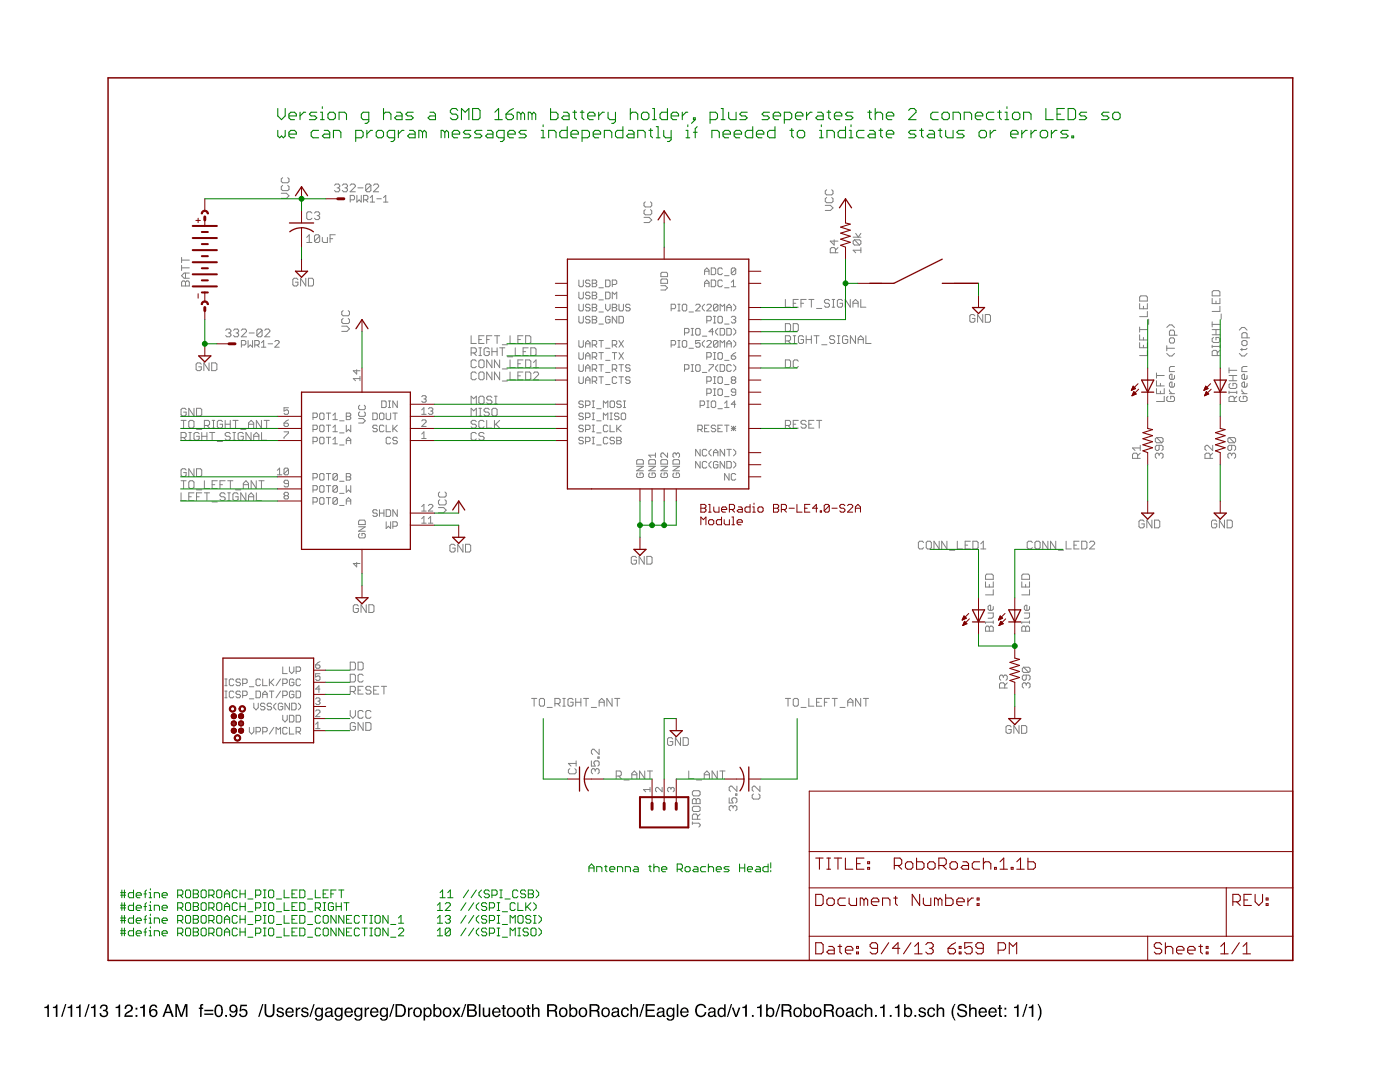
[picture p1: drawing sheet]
<svg xmlns="http://www.w3.org/2000/svg" width="279mm" height="216mm" viewBox="0 0 279 216" stroke-linecap="round" stroke-linejoin="round" font-family="sans-serif">
<path d="M8.8 200.9l.5-.1 .2-.4h.3v2.5h-.4v-1.7h-.6zM10.6 200.9l.4-.1 .2-.4h.3v2.5h-.4v-1.7h-.5zM13 200.4h.2l-.8 2.5h-.2zM13.5 200.9l.5-.1 .2-.4h.2v2.5h-.3v-1.7h-.6zM15.2 200.9l.5-.1 .2-.4h.2v2.5h-.3v-1.7h-.6zM17.6 200.4h.3l-.8 2.5h-.3zM18.2 200.9l.4-.1 .2-.4h.3v2.5h-.4v-1.7h-.5zM20.2 200.6a.72 .72 0 0 1 1-.1 .72 .72 0 0 1 .1 1l-.1 .1a.8 .8 0 0 1 .2 1.2 .8 .8 0 0 1-1.2 .1l-.2-.3-.1-.5h.3a.51 .51 0 0 0 .4 .7 .51 .51 0 0 0 .6-.5 .51 .51 0 0 0-.6-.5v-.3a.45 .45 0 0 0 .6-.3 .45 .45 0 0 0-.3-.6 .45 .45 0 0 0-.6 .3l-.1 .3h-.3zM23.1 200.9l.4-.1 .2-.4h.3v2.5h-.4v-1.7h-.5zM25.2 200.6a.81 .81 0 0 1 1.2 .2 .81 .81 0 0 1-.5 1.2l-.5 .3-.2 .3h1.3v.3h-1.7a1.39 1.39 0 0 1 1.1-1.3 .5 .5 0 0 0 .2-.6 .5 .5 0 0 0-.6-.3 .5 .5 0 0 0-.3 .6h-.3zM27.1 201.1h.3v.4h-.3zM27.1 202.5h.3v.4h-.3zM28 200.9l.5-.1 .1-.4h.3v2.5h-.3v-1.7h-.6zM30.2 200.6a.73 .73 0 0 1 .7-.2 .73 .73 0 0 1 .5 .7h-.3a.51 .51 0 0 0-.7-.4 .51 .51 0 0 0-.3 .6v.3a.82 .82 0 0 1 1.2 .1 .82 .82 0 0 1-.3 1.2 .82 .82 0 0 1-1.1-.4l-.1-1.2zM30.1 202.1a.55 .55 0 0 0 1.1 0 .55 .55 0 0 0-1.1 0zM33.5 200.7l-.4 1.2h.8zM33.4 200.4h.4l.9 2.5h-.4l-.3-.8h-1l-.2 .8h-.4zM35 200.4h.5l.7 2.1 .7-2.1h.5v2.5h-.3v-2.1l-.7 2.1h-.4l-.7-2.1v2.1h-.3zM40 200.5l.6-.2v.3h-.3v.2l-.1 .3h.4v.2h-.4v1.6h-.3v-1.6h-.2v-.2h.2zM40.8 201.5h1.8v.3h-1.8zM40.8 202.2h1.8v.3h-1.8zM43.2 200.6a.91 .91 0 0 1 1 .1 .91 .91 0 0 1 .3 1 .9 .9 0 0 1-.4 1.1 .9 .9 0 0 1-1.1-.2 1.91 1.91 0 0 1 .2-2zM43.3 200.8a1.65 1.65 0 0 0 .1 1.8l.4 .1a1.49 1.49 0 0 0 0-2zM44.9 202.5h.4v.4h-.4zM46 200.7a.89 .89 0 0 1 1-.1 .89 .89 0 0 1 .4 1 1.04 1.04 0 0 1-1.3 1.3l-.3-.6h.3a.49 .49 0 0 0 .6 .4 .49 .49 0 0 0 .4-.6v-.3a.8 .8 0 0 1-1.2 .1 .8 .8 0 0 1 .1-1.2zM46.1 201.3a.52 .52 0 0 0 1 0 .52 .52 0 0 0-1 0zM48 200.5h1.3v.3h-1.1l-.1 .7a.85 .85 0 0 1 1.2 .4 .85 .85 0 0 1-.5 1.1 .85 .85 0 0 1-1.1-.7h.3a.55 .55 0 0 0 .8 .2 .55 .55 0 0 0 .1-.8 .55 .55 0 0 0-.8 .1h-.3zM52.3 200.4h.3l-.8 2.5h-.3zM52.8 200.4h.3v1.5a.65 .65 0 0 0 .7 .8 .65 .65 0 0 0 .6-.8v-1.5h.4v1.4a1.01 1.01 0 0 1-1 1.2 1.01 1.01 0 0 1-1-1.2zM55.4 201.2a.74 .74 0 0 1 1.2 .4h-.3a.39 .39 0 0 0-.4-.3 .39 .39 0 0 0-.3 .3l.1 .2a.79 .79 0 0 1 1 .7 .8 .8 0 0 1-.9 .5 .8 .8 0 0 1-.6-.7h.3a.45 .45 0 0 0 .4 .4 .45 .45 0 0 0 .5-.4l-.1-.1a.93 .93 0 0 1-1.1-.8zM57.2 201.3a.85 .85 0 0 1 1-.2 .85 .85 0 0 1 .4 1h-1.3a.53 .53 0 0 0 .4 .6 .53 .53 0 0 0 .6-.4h.3a.9 .9 0 0 1-1.3 .6 .9 .9 0 0 1-.2-1.4zM57.4 201.4l-.1 .4h1l-.1-.3-.2-.2zM59 201.1h.3v.3l.3-.4h.3v.4a.5 .5 0 0 0-.6 .4v1.1h-.3zM60.3 201.2a.74 .74 0 0 1 1.2 .4h-.3a.39 .39 0 0 0-.4-.3 .39 .39 0 0 0-.3 .3l.1 .2a.79 .79 0 0 1 1 .7 .8 .8 0 0 1-.8 .5 .8 .8 0 0 1-.7-.7h.3a.45 .45 0 0 0 .4 .4 .45 .45 0 0 0 .5-.4l-.1-.1a.93 .93 0 0 1-1.1-.8zM62.5 200.4h.3l-.8 2.5h-.3zM63 201.3l.6-.3 .6 .3v-.2h.2v1.7a.81 .81 0 0 1-.6 .9 .81 .81 0 0 1-.9-.6h.3a.53 .53 0 0 0 .7 .3 .53 .53 0 0 0 .2-.8 .8 .8 0 0 1-1 .2 .8 .8 0 0 1-.3-1.1zM63.3 201.4a.65 .65 0 0 0-.2 .9 .65 .65 0 0 0 .9 .2 .64 .64 0 0 0 .1-.8 .64 .64 0 0 0-.8-.3zM65.2 202.3a.44 .44 0 0 0 .6 .4 .44 .44 0 0 0 .2-.7zM65 201.3a.8 .8 0 0 1 1.4 .2v1.1l.2 .1v.2h-.4l-.1-.2a.63 .63 0 0 1-.9 .2 .63 .63 0 0 1-.2-.9l1-.3a.42 .42 0 0 0-.3-.5 .42 .42 0 0 0-.5 .4h-.3zM67 201.3l.5-.3 .6 .3v-.2h.3v1.7a.81 .81 0 0 1-.6 .9 .81 .81 0 0 1-1-.6h.3a.53 .53 0 0 0 .7 .3 .53 .53 0 0 0 .3-.8 .8 .8 0 0 1-1.1 .2 .8 .8 0 0 1-.2-1.1zM67.2 201.4a.65 .65 0 0 0-.1 .9 .65 .65 0 0 0 .8 .2 .64 .64 0 0 0 .2-.8 .64 .64 0 0 0-.9-.3zM69 201.3a.85 .85 0 0 1 1-.2 .85 .85 0 0 1 .4 1h-1.3a.53 .53 0 0 0 .4 .6 .53 .53 0 0 0 .6-.4h.3a.9 .9 0 0 1-1.3 .6 .9 .9 0 0 1-.3-1.4zM69.2 201.4l-.1 .4h1l-.1-.3-.2-.2zM70.9 201.3l.6-.3 .5 .3v-.2h.3v1.7a.81 .81 0 0 1-.6 .9 .81 .81 0 0 1-1-.6h.4a.53 .53 0 0 0 .7 .3 .53 .53 0 0 0 .2-.8 .8 .8 0 0 1-1.1 .2 .8 .8 0 0 1-.2-1.1zM71.2 201.4a.65 .65 0 0 0-.2 .9 .65 .65 0 0 0 .8 .2 .64 .64 0 0 0 .2-.8 .64 .64 0 0 0-.8-.3zM72.8 201.1h.3v.3l.3-.4h.3v.4a.5 .5 0 0 0-.6 .4v1.1h-.3zM74.1 201.3a.85 .85 0 0 1 1-.2 .85 .85 0 0 1 .4 1h-1.3a.53 .53 0 0 0 .4 .6 .53 .53 0 0 0 .6-.4h.3a.9 .9 0 0 1-1.3 .6 .9 .9 0 0 1-.3-1.4zM74.3 201.4l-.1 .4h1l-.1-.3-.2-.2zM76 201.3l.6-.3 .5 .3v-.2h.3v1.7a.81 .81 0 0 1-.6 .9 .81 .81 0 0 1-1-.6h.4a.53 .53 0 0 0 .7 .3 .53 .53 0 0 0 .2-.8 .8 .8 0 0 1-1.1 .2 .8 .8 0 0 1-.2-1.1zM76.3 201.4a.65 .65 0 0 0-.2 .9 .65 .65 0 0 0 .8 .2 .64 .64 0 0 0 .2-.8 .64 .64 0 0 0-.8-.3zM78.5 200.4h.2l-.8 2.5h-.3zM79.3 200.7v1.9h.6a.99 .99 0 0 0 .8-1 .99 .99 0 0 0-.8-.9zM78.9 200.4h1a1.29 1.29 0 0 1 1.1 1.2 1.29 1.29 0 0 1-1.1 1.3h-1zM81.4 201.1h.3v.3l.3-.4h.3v.4a.5 .5 0 0 0-.6 .4v1.1h-.3zM83 201.4a.7 .7 0 0 0-.2 .9 .7 .7 0 0 0 .8 .3 .7 .7 0 0 0 .2-.9 .7 .7 0 0 0-.8-.3zM82.7 201.3a.94 .94 0 0 1 1.5 .6 .94 .94 0 0 1-1.3 1l-.4-.6v-.6zM85 201.4a.71 .71 0 0 0-.2 .8 .71 .71 0 0 0 .7 .4 .72 .72 0 0 0 .3-.8 .72 .72 0 0 0-.7-.5zM84.5 201.1h.3v.2a.75 .75 0 0 1 1-.2 .75 .75 0 0 1 .4 .8 .78 .78 0 0 1-.4 1 .78 .78 0 0 1-1-.2v.9h-.3zM86.5 200.4h.3v.9a.81 .81 0 0 1 1.1-.1 .81 .81 0 0 1 .2 1 .73 .73 0 0 1-.5 .7 .73 .73 0 0 1-.8-.2v.2h-.3zM86.9 201.4a.64 .64 0 0 0-.1 .9 .64 .64 0 0 0 .9 .2 .65 .65 0 0 0 .1-.9 .65 .65 0 0 0-.9-.2zM88.9 201.4a.7 .7 0 0 0-.2 .9 .7 .7 0 0 0 .8 .3 .7 .7 0 0 0 .2-.9 .7 .7 0 0 0-.8-.3zM88.6 201.3a.94 .94 0 0 1 1.5 .6 .94 .94 0 0 1-1.3 1l-.4-.6v-.6zM90.3 201.1h.4l.4 .6 .4-.6h.4l-.6 .9 .6 .9h-.4l-.4-.7-.5 .7h-.4l.7-.9zM92.8 200.4h.3l-.8 2.5h-.3zM93.6 200.7v.7a1.1 1.1 0 0 0 1.1-.2 .41 .41 0 0 0-.1-.4 .41 .41 0 0 0-.4-.1zM93.6 201.7v.9h.7a.46 .46 0 0 0 .5-.5 .46 .46 0 0 0-.5-.4zM93.2 200.4h1.1a.63 .63 0 0 1 .7 .4 .63 .63 0 0 1-.3 .7 .72 .72 0 0 1 .5 .9 .72 .72 0 0 1-.9 .5h-1.1zM95.6 200.4h.3v2.5h-.3zM96.3 201.1h.4v1.2a.42 .42 0 0 0 .4 .4 .42 .42 0 0 0 .4-.5v-1.1h.3v1.8h-.3v-.3a.64 .64 0 0 1-.7 .3 .64 .64 0 0 1-.5-.6zM98.4 201.3a.85 .85 0 0 1 1.1-.2 .85 .85 0 0 1 .4 1h-1.4a.53 .53 0 0 0 .4 .6 .53 .53 0 0 0 .7-.4h.3a.9 .9 0 0 1-1.3 .6 .9 .9 0 0 1-.3-1.4zM98.7 201.4l-.2 .4h1.1l-.1-.3-.3-.2zM100.3 200.5h.4v.6h.2v.2h-.2v1.2l.2 .2v.2a.44 .44 0 0 1-.6-.4v-1.2h-.2v-.2h.2zM101.7 201.4a.7 .7 0 0 0-.3 .9 .7 .7 0 0 0 .9 .3 .7 .7 0 0 0 .2-.9 .7 .7 0 0 0-.8-.3zM101.4 201.3a.94 .94 0 0 1 1.5 .6 .94 .94 0 0 1-1.4 1l-.3-.6v-.6zM103.7 201.4a.7 .7 0 0 0-.3 .9 .7 .7 0 0 0 .9 .3 .7 .7 0 0 0 .2-.9 .7 .7 0 0 0-.8-.3zM103.3 201.3a.94 .94 0 0 1 1.6 .6 .94 .94 0 0 1-1.4 1l-.4-.6v-.6zM105.3 200.5h.3v.6h.3v.2h-.3v1.2l.3 .2v.2a.44 .44 0 0 1-.6-.4v-1.2h-.3v-.2h.3zM106.2 200.4h.3v.9a.65 .65 0 0 1 .7-.3 .65 .65 0 0 1 .5 .7v1.2h-.3v-1.2a.46 .46 0 0 0-.6-.4 .46 .46 0 0 0-.3 .6v1h-.3zM109.5 200.7v.8h.8a.44 .44 0 0 0 .6-.4 .44 .44 0 0 0-.5-.4zM109.2 200.4h1.2a.69 .69 0 0 1 .8 .4 .69 .69 0 0 1-.3 .9l.2 .2 .2 1h-.4l-.1-.7a.39 .39 0 0 0-.5-.4h-.8v1.1h-.3zM112.1 201.4a.7 .7 0 0 0-.2 .9 .7 .7 0 0 0 .8 .3 .7 .7 0 0 0 .2-.9 .7 .7 0 0 0-.8-.3zM111.8 201.3a.94 .94 0 0 1 1.5 .6 .94 .94 0 0 1-1.4 1l-.3-.6v-.6zM113.6 200.4h.3v.9a.81 .81 0 0 1 1.1-.1 .81 .81 0 0 1 .2 1 .73 .73 0 0 1-.5 .7 .73 .73 0 0 1-.8-.2v.2h-.3zM114.1 201.4a.64 .64 0 0 0-.2 .9 .64 .64 0 0 0 .9 .2 .65 .65 0 0 0 .1-.9 .65 .65 0 0 0-.8-.2zM116 201.4a.7 .7 0 0 0-.2 .9 .7 .7 0 0 0 .9 .3 .7 .7 0 0 0 .2-.9 .7 .7 0 0 0-.9-.3zM115.7 201.3a.94 .94 0 0 1 1.5 .6 .94 .94 0 0 1-1.3 1l-.4-.6v-.6zM118 200.7v.8h.8a.44 .44 0 0 0 .5-.4 .44 .44 0 0 0-.5-.4zM117.7 200.4h1.1a.69 .69 0 0 1 .8 .4 .69 .69 0 0 1-.3 .9l.3 .2 .2 1h-.5v-.7a.39 .39 0 0 0-.5-.4h-.8v1.1h-.3zM120.5 201.4a.7 .7 0 0 0-.2 .9 .7 .7 0 0 0 .9 .3 .7 .7 0 0 0 .2-.9 .7 .7 0 0 0-.9-.3zM120.2 201.3a.94 .94 0 0 1 1.6 .6 .94 .94 0 0 1-1.4 1l-.4-.6v-.6zM122.4 202.3a.44 .44 0 0 0 .5 .4 .44 .44 0 0 0 .3-.7zM122.2 201.3a.8 .8 0 0 1 1.3 .2v1.1l.3 .1v.2h-.4l-.2-.2a.63 .63 0 0 1-.8 .2 .63 .63 0 0 1-.2-.9l1-.3a.42 .42 0 0 0-.4-.5 .42 .42 0 0 0-.4 .4h-.3zM124.2 201.3a.76 .76 0 0 1 .8-.3 .76 .76 0 0 1 .5 .7h-.3a.51 .51 0 0 0-.7-.4 .51 .51 0 0 0-.2 .7 .49 .49 0 0 0 .3 .7 .49 .49 0 0 0 .6-.5h.3a.83 .83 0 0 1-1.1 .7 .83 .83 0 0 1-.4-1.2zM125.8 200.4h.3v.9a.65 .65 0 0 1 .8-.3 .65 .65 0 0 1 .4 .7v1.2h-.3v-1.2a.46 .46 0 0 0-.5-.4 .46 .46 0 0 0-.4 .6v1h-.3zM128.4 200.4h.2l-.8 2.5h-.2zM128.8 200.4h1.9v.3h-1.5v.7h1.4v.3h-1.4v.9h1.5v.3h-1.9zM131.4 202.3a.44 .44 0 0 0 .6 .4 .44 .44 0 0 0 .2-.7zM131.2 201.3a.8 .8 0 0 1 1.4 .2v1.1l.2 .1v.2h-.4l-.1-.2a.63 .63 0 0 1-.9 .2 .63 .63 0 0 1-.2-.9l1.1-.3a.42 .42 0 0 0-.4-.5 .42 .42 0 0 0-.5 .4h-.3zM133.2 201.3l.5-.3 .6 .3v-.2h.3v1.7a.81 .81 0 0 1-.6 .9 .81 .81 0 0 1-1-.6h.3a.53 .53 0 0 0 .8 .3 .53 .53 0 0 0 .2-.8 .8 .8 0 0 1-1.1 .2 .8 .8 0 0 1-.2-1.1zM133.5 201.4a.65 .65 0 0 0-.2 .9 .65 .65 0 0 0 .8 .2 .64 .64 0 0 0 .2-.8 .64 .64 0 0 0-.8-.3zM135.1 200.4h.3v2.5h-.3zM136 201.3a.85 .85 0 0 1 1-.2 .85 .85 0 0 1 .4 1h-1.3a.53 .53 0 0 0 .4 .6 .53 .53 0 0 0 .6-.4h.3a.9 .9 0 0 1-1.3 .6 .9 .9 0 0 1-.3-1.4zM136.2 201.4l-.1 .4h1l-.1-.3-.2-.2zM139 200.7a1.1 1.1 0 0 1 1.1-.4 1.1 1.1 0 0 1 .8 .8h-.3a.82 .82 0 0 0-1-.5 .82 .82 0 0 0-.5 1.1 .8 .8 0 0 0 .6 .9 .8 .8 0 0 0 .9-.6h.4a1.17 1.17 0 0 1-1.5 .9 1.17 1.17 0 0 1-.8-1.6zM141.6 202.3a.44 .44 0 0 0 .6 .4 .44 .44 0 0 0 .2-.7zM141.5 201.3a.8 .8 0 0 1 1.3 .2v1.1l.2 .1v.2h-.3l-.2-.2a.63 .63 0 0 1-.9 .2 .63 .63 0 0 1-.2-.9l1.1-.3a.42 .42 0 0 0-.4-.5 .42 .42 0 0 0-.5 .4h-.2zM143.7 201.5a.69 .69 0 0 0-.2 .8 .69 .69 0 0 0 .7 .4 .73 .73 0 0 0 .3-.8 .73 .73 0 0 0-.6-.6zM143.5 201.2l.7-.2 .3 .3v-.9h.3v2.5h-.3v-.3a.8 .8 0 0 1-1 .2 .8 .8 0 0 1-.3-1zM145.9 200.4h.2l-.8 2.5h-.3zM146 201.1h.4l.5 1.5 .5-1.5h.4l-.7 1.8h-.4zM148.1 200.9l.5-.1 .2-.4h.2v2.5h-.3v-1.7h-.6zM150.1 202.5h.3v.4h-.3zM151.1 200.9l.5-.1 .2-.4h.2v2.5h-.3v-1.7h-.6zM152.9 200.4h.3v.9a.81 .81 0 0 1 1.1-.1 .81 .81 0 0 1 .2 1 .73 .73 0 0 1-.5 .7 .73 .73 0 0 1-.8-.2v.2h-.3zM153.4 201.4a.64 .64 0 0 0-.2 .9 .64 .64 0 0 0 .9 .2 .65 .65 0 0 0 .1-.9 .65 .65 0 0 0-.8-.2zM155.5 200.4h.2l-.8 2.5h-.2zM156.3 200.7v.8h.8a.44 .44 0 0 0 .5-.4 .44 .44 0 0 0-.4-.4zM156 200.4h1.1a.69 .69 0 0 1 .8 .4 .69 .69 0 0 1-.3 .9l.3 .2 .2 1h-.4l-.1-.7a.39 .39 0 0 0-.5-.4h-.8v1.1h-.3zM158.9 201.4a.7 .7 0 0 0-.3 .9 .7 .7 0 0 0 .9 .3 .7 .7 0 0 0 .2-.9 .7 .7 0 0 0-.8-.3zM158.5 201.3a.94 .94 0 0 1 1.6 .6 .94 .94 0 0 1-1.4 1l-.4-.6v-.6zM160.4 200.4h.3v.9a.81 .81 0 0 1 1.1-.1 .81 .81 0 0 1 .2 1 .73 .73 0 0 1-.5 .7 .73 .73 0 0 1-.8-.2v.2h-.3zM160.8 201.4a.64 .64 0 0 0-.1 .9 .64 .64 0 0 0 .9 .2 .65 .65 0 0 0 .1-.9 .65 .65 0 0 0-.9-.2zM162.8 201.4a.7 .7 0 0 0-.2 .9 .7 .7 0 0 0 .8 .3 .7 .7 0 0 0 .2-.9 .7 .7 0 0 0-.8-.3zM162.5 201.3a.94 .94 0 0 1 1.5 .6 .94 .94 0 0 1-1.4 1l-.3-.6v-.6zM164.8 200.7v.8h.8a.44 .44 0 0 0 .5-.4 .44 .44 0 0 0-.5-.4zM164.4 200.4h1.2a.69 .69 0 0 1 .8 .4 .69 .69 0 0 1-.3 .9l.3 .2 .1 1h-.4l-.1-.7a.39 .39 0 0 0-.5-.4h-.7v1.1h-.4zM167.3 201.4a.7 .7 0 0 0-.2 .9 .7 .7 0 0 0 .8 .3 .7 .7 0 0 0 .2-.9 .7 .7 0 0 0-.8-.3zM167 201.3a.94 .94 0 0 1 1.5 .6 .94 .94 0 0 1-1.3 1l-.4-.6v-.6zM169.1 202.3a.44 .44 0 0 0 .6 .4 .44 .44 0 0 0 .2-.7zM169 201.3a.8 .8 0 0 1 1.3 .2v1.1l.2 .1v.2h-.3l-.2-.2a.63 .63 0 0 1-.9 .2 .63 .63 0 0 1-.2-.9l1.1-.3a.42 .42 0 0 0-.4-.5 .42 .42 0 0 0-.4 .4h-.3zM170.9 201.3a.76 .76 0 0 1 .8-.3 .76 .76 0 0 1 .6 .7h-.3a.51 .51 0 0 0-.7-.4 .51 .51 0 0 0-.3 .7 .49 .49 0 0 0 .4 .7 .49 .49 0 0 0 .6-.5h.3a.83 .83 0 0 1-1.1 .7 .83 .83 0 0 1-.5-1.2zM172.6 200.4h.3v.9a.65 .65 0 0 1 .8-.3 .65 .65 0 0 1 .4 .7v1.2h-.3v-1.2a.46 .46 0 0 0-.6-.4 .46 .46 0 0 0-.3 .6v1h-.3zM174.6 202.5h.4v.4h-.4zM175.6 200.9l.5-.1 .2-.4h.3v2.5h-.4v-1.7h-.6zM177.6 202.5h.3v.4h-.3zM178.6 200.9l.5-.1 .2-.4h.2v2.5h-.3v-1.7h-.6zM180.4 200.4h.3v.9a.81 .81 0 0 1 1.1-.1 .81 .81 0 0 1 .2 1 .73 .73 0 0 1-.5 .7 .73 .73 0 0 1-.8-.2v.2h-.3zM180.9 201.4a.64 .64 0 0 0-.2 .9 .64 .64 0 0 0 .9 .2 .65 .65 0 0 0 .1-.9 .65 .65 0 0 0-.8-.2zM182.5 202.5h.4v.4h-.4zM183.5 201.2a.74 .74 0 0 1 1.2 .4h-.2a.39 .39 0 0 0-.4-.3 .39 .39 0 0 0-.4 .3l.2 .2a.79 .79 0 0 1 .9 .7 .8 .8 0 0 1-.8 .5 .8 .8 0 0 1-.7-.7h.3a.45 .45 0 0 0 .4 .4 .45 .45 0 0 0 .5-.4l-.1-.1a.93 .93 0 0 1-1-.8zM185.3 201.3a.76 .76 0 0 1 .8-.3 .76 .76 0 0 1 .5 .7h-.3a.51 .51 0 0 0-.7-.4 .51 .51 0 0 0-.2 .7 .49 .49 0 0 0 .3 .7 .49 .49 0 0 0 .6-.5h.3a.83 .83 0 0 1-1.1 .7 .83 .83 0 0 1-.4-1.2zM186.9 200.4h.3v.9a.65 .65 0 0 1 .8-.3 .65 .65 0 0 1 .4 .7v1.2h-.3v-1.2a.46 .46 0 0 0-.5-.4 .46 .46 0 0 0-.4 .6v1h-.3zM190.5 200.3h.2a3.1 3.1 0 0 0 0 3.3h-.2a2.6 2.6 0 0 1 0-3.3zM191.3 200.5a1 1 0 0 1 1.6 .6h-.3a.59 .59 0 0 0-.6-.5 .59 .59 0 0 0-.6 .6l.2 .1a2.08 2.08 0 0 1 1.4 .7 1.02 1.02 0 0 1-.7 1 1.02 1.02 0 0 1-1.2-.4l-.1-.5h.3a.71 .71 0 0 0 .6 .6 .71 .71 0 0 0 .8-.5l-.1-.2a2.06 2.06 0 0 1-1.5-.7v-.4zM193.4 200.4h.3v.9a.65 .65 0 0 1 .8-.3 .65 .65 0 0 1 .4 .7v1.2h-.3v-1.2a.46 .46 0 0 0-.6-.4 .46 .46 0 0 0-.3 .6v1h-.3zM195.5 201.3a.85 .85 0 0 1 1.1-.2 .85 .85 0 0 1 .4 1h-1.4a.53 .53 0 0 0 .4 .6 .53 .53 0 0 0 .6-.4h.3a.9 .9 0 0 1-1.2 .6 .9 .9 0 0 1-.3-1.4zM195.8 201.4l-.2 .4h1v-.3l-.3-.2zM197.5 201.3a.85 .85 0 0 1 1-.2 .85 .85 0 0 1 .4 1h-1.3a.53 .53 0 0 0 .4 .6 .53 .53 0 0 0 .6-.4h.3a.9 .9 0 0 1-1.3 .6 .9 .9 0 0 1-.2-1.4zM197.7 201.4l-.1 .4h1l-.1-.3-.2-.2zM199.4 200.5h.3v.6h.3v.2h-.3v1.2l.3 .2v.2a.44 .44 0 0 1-.6-.4v-1.2h-.3v-.2h.3zM200.5 201.1h.3v.4h-.3zM200.5 202.5h.3v.4h-.3zM202.4 200.9l.4-.1 .2-.4h.3v2.5h-.3v-1.7h-.6zM204.8 200.4h.3l-.8 2.5h-.3zM205.3 200.9l.5-.1 .2-.4h.2v2.5h-.3v-1.7h-.6zM207.1 200.3h.2l.3 .6a2.54 2.54 0 0 1-.3 2.7h-.2a3.1 3.1 0 0 0 0-3.3z" fill-rule="evenodd" fill="#000"/>
<g fill="none" stroke="#808080" stroke-width=".2">
<path d="M56.1 38.6h1.1l.5 .5-.5 .5h-1.1M56.4 37l-.3 .3v.5l.3 .2h1l.3-.2v-.5l-.3-.3M56.4 35.5l-.3 .2v.5l.3 .3h1l.3-.3v-.5l-.3-.2M66.8 37l.2-.3h.5l.3 .3v.2l-.3 .3M67.3 37.5h.2M67.5 37.5l.3 .2v.3l-.3 .3h-.5l-.2-.3M68.3 37l.3-.3h.5l.2 .3v.2l-.2 .3M68.8 37.5h.3M69.1 37.5l.2 .2v.3l-.2 .3h-.5l-.3-.3M69.9 37l.2-.3h.5l.3 .3v.2l-1 1.1h1M69.9 39.9h.6l.3-.2v-.5l-.3-.2h-.6v1.3M71.2 39v1.3l.5-.4 .4 .4v-1.3"/>
<path d="M71.4 37.5h1.1M72.6 39.9h.6l.2-.2v-.5l-.2-.2h-.6v1.3M73 39.9l.4 .4M73.9 39.4l.4-.4v1.3M74 37l-.3-.3h-.5l-.2 .3v1M74 37v1l-.3 .3h-.5l-.2-.3M74 37l-1 1M74.5 37l.3-.3h.5l.3 .3v.2l-1.1 1.1h1.1M75.2 39.7h.9M76.5 39.4l.5-.4v1.3M165 39.4l-.3 .3v.5l.3 .2h1l.2-.2v-.5l-.2-.3M165 37.9l-.3 .2v.5l.3 .3h1l.2-.3v-.5l-.2-.2"/>
<path d="M36.2 56.3l.3-.3h.2l.3 .3 .3-.3h.2l.3 .3v.8h-1.6zM36.2 51.4v1M36.2 52.9v1.1M36.2 53.4h1.6M36.2 51.9h1.6M37 54.5v1M37 56.3v.8M37.8 54.5h-1.1l-.5 .5 .5 .5h1.1M59.5 55.8l-.3-.3h-.5l-.3 .3v1l.3 .3h.5l.3-.3v-.5h-.6M61 55.5v1.6l-1-1.6v1.6M61.2 47.4l.5-.6v1.6M61.2 48.4h1.1"/>
<path d="M61.6 55.5h.7l.3 .3v1l-.3 .3h-.7zM62.3 42.5l-.3-.2h-.5l-.3 .2v1l.3 .3h.5l.3-.3M62.8 42.5l.2-.2h.5l.3 .2v.3l-.3 .2M63.3 43h.2M63.5 43l.3 .3v.2l-.3 .3h-.5l-.2-.3M63.8 47.1v1l-.3 .3h-.5l-.2-.3M63.8 47.1l-.3-.3h-.5l-.2 .3v1M63.8 47.1l-1 1M64.3 47.4v.7l.3 .3h.7v-1M65.9 47.6h.5M66.9 46.8h-1v1.6M73.9 40.3h.9"/>
<path d="M76.5 40.3h.9M115.5 55.9v1.1l.3 .2h.4l.2-.2v-1.1M115.5 58.3v1.1l.3 .2h.4l.2-.2v-1.1M117.8 56.1l-.3-.2h-.4l-.2 .2v.2l.2 .2h.4l.3 .3-.3 .4h-.4l-.2-.2M117.8 58.5l-.3-.2h-.4l-.2 .2v.2l.2 .2h.4l.3 .5-.3 .2h-.4l-.2-.2M118.2 56.5h.7M118.2 55.9h.7l.2 .2v.2l-.2 .2 .2 .5-.2 .2h-.7zM118.2 58.3h.7l.2 .2v.2l-.2 .2 .2 .5-.2 .2h-.7zM118.2 58.9h.7M119.5 57.4h.9M119.5 59.8h.9M120.9 55.9h.6l.3 .2v.9l-.3 .2h-.6z"/>
<path d="M120.9 58.3h.6l.3 .2v.9l-.3 .2h-.6zM122.2 56.8h.7l.2-.3v-.4l-.2-.2h-.7v1.3M122.2 59.6v-1.3l.4 .4 .5-.4v1.3M128.5 43.4h1l.6 .5-.6 .5h-1M128.8 41.8l-.3 .3v.5l.3 .3h1l.3-.3v-.5l-.3-.3M128.8 40.3l-.3 .2v.5l.3 .3h1l.3-.3v-.5l-.3-.2M131.9 54.5l.2-.2h.9l.2 .2v.7h-1.3zM131.9 57h.9l.4 .4-.4 .5h-.9M132.1 55.7h.9l.2 .2v.6h-1.3v-.6zM140.6 54.8v-.9l.5-.4 .4 .4v.9M140.6 57.2v-.9l.5-.4 .4 .4v.9M140.6 56.5h.9"/>
<path d="M140.6 54.1h.9M141.9 53.5h.7l.2 .2v.9l-.2 .2h-.7zM141.9 55.9h.7l.2 .2v.9l-.2 .2h-.7zM144.2 53.7l-.3-.2h-.4l-.2 .2v.9l.2 .2h.4l.3-.2M144.2 56.1l-.3-.2h-.4l-.2 .2v.9l.2 .2h.4l.3-.2M144.6 57.4h.9M144.6 55h.9M145.9 56.3l.5-.4v1.3M145.9 57.2h.9M146.8 53.7v.9l-.2 .2h-.4l-.3-.2M146.8 53.7l-.2-.2h-.4l-.3 .2v.9M146.8 53.7l-.9 .9"/>
<path d="M156.7 59.8v1.5h1.1M159.3 59.8h-1v1.5h1M160.9 59.8h-1v1.5M161.4 59.8h1M161.9 59.8v1.5M164.7 41h1l.5 .5-.5 .5h-1M166.1 59.8h.5M166.3 59.8v1.5M166.5 47.9v1l-.8-.8h1.5M166.7 50.4v-.7l-.2-.3h-.6l-.2 .3v.7h1.5M167.2 49.4l-.5 .5M169.7 59.8v1.5l-1-1.5v1.5"/>
<path d="M170.3 47.3h1.5M170.5 47.9h1l.3 .2v.5l-.3 .3M170.5 47.9l-.2 .2v.5l.2 .3h1M170.5 47.9l1 1M170.8 46.6l.5 .7 .5-.7M171.8 59.8v1.5h1M171.8 49.9h-1.5l.5 .5M171.8 49.4v1M227.4 59.3l.3-.3h1l.3 .3v.8h-1.6zM241.9 58.3l.3-.3h1l.3 .3v.7h-1.6zM241.9 59.5v1.1h1.6v-1.1M40.2 72.7l-.3-.3h-.5l-.3 .3v1l.3 .3h.5l.3-.3v-.5h-.6"/>
<path d="M41.7 72.4v1.6l-1-1.6v1.6M42.2 72.4h.8l.3 .3v1l-.3 .3h-.8zM45 65.9l.3-.2h.5l.3 .2v.3l-.3 .2M45.6 66.4h.2M45.8 66.4l.3 .3v.3l-.3 .2h-.5l-.3-.2M46.6 65.9l.3-.2h.5l.2 .2v.3l-.2 .2M47.1 66.4h.3M47.4 66.4l.2 .3v.3l-.2 .2h-.5l-.3-.2M48.2 65.9l.2-.2h.5l.3 .2v.3l-1 1h1M48.2 68.8h.6l.3-.2v-.4l-.3-.3h-.6v1.4M49.5 67.9v1.4l.5-.5 .4 .5v-1.4M49.7 66.4h1"/>
<path d="M50.8 68.8h.7l.2-.2v-.4l-.2-.3h-.7v1.4M51.3 68.8l.4 .5M52.2 69.3h.9M52.2 68.4l.4-.5v1.4M52.3 65.9l-.3-.2h-.5l-.2 .2v1.1M52.3 65.9v1.1l-.3 .2h-.5l-.2-.2M52.3 65.9l-1 1.1M52.8 65.9l.3-.2h.5l.2 .2v.3l-1 1h1M53.5 68.6h.9M54.8 68.2l.3-.3h.4l.2 .3v.2l-.9 .9h.9M68.2 65.1h1l.5 .5-.5 .5h-1M68.5 63.5l-.3 .3v.5l.3 .3h1l.2-.3v-.5l-.2-.3"/>
<path d="M68.5 62l-.3 .2v.6l.3 .2h1l.2-.2v-.6l-.2-.2M71.2 73.8v.8l-.7-.6h1.3M71.8 75.5h-1.3l.5 .5M71.8 75.1v.9M84.2 79.2l.2-.2h.4l.2 .2-.2 .4M84.6 79.6h.2M84.8 79.6l.2 .2v.3l-.2 .2h-.4l-.2-.2M94 70.4h.8l.3-.2v-.5l-.3-.3h-.8v1.6M94 67v1.5h1.1M94.5 70.4l.6 .6M95.1 72.1l-.3-.3h-.5l-.3 .3v1l.3 .3h.5l.3-.3M95.1 74.5l-.3-.3h-.5l-.3 .3v1l.3 .3h.5l.3-.3"/>
<path d="M95.6 79.3l.2-.2h.6l.2 .2v1l-.2 .3h-.6l-.2-.3zM95.6 74.5l.2-.3h.6l.2 .3v1l-.2 .3h-.6l-.2-.3zM95.6 72.1l.2-.3h.6l.2 .3v1l-.2 .3h-.6l-.2-.3zM95.6 71h.5M95.6 69.4h.5M95.6 67.8h.5M95.8 69.4v1.6M96.6 67h-1v1.5h1M97.1 67.8h.5M97.6 69.7l-.2-.3h-.5l-.3 .3v1l.3 .3h.5l.2-.3v-.5h-.5M98.2 79.3l-.3-.2h-.5l-.3 .2v.3l.3 .2h.5l.3 .3v.2l-.3 .3h-.5l-.3-.3M98.2 67h-1.1v1.5"/>
<path d="M98.2 71.8v1.6l-1.1-1.6v1.6M98.2 74.2v1.6l-1.1-1.6v1.6M98.2 70.2h1M98.2 69.4v1.6M98.7 79.1h.5M98.7 67h1M99 79.1v1.5M99.2 67v1.5M99.2 69.4v1.6M99.7 69.4h1.1M99.7 71.8v1.6l-1-1.6v1.6M99.7 74.2v1.6l-1-1.6v1.6"/>
<path d="M100.2 73.6h1.1M100.2 68.8h1.1M100.2 69.4v1.6M100.2 76h1.1M101.3 71.2h1M101.8 71.8v1.6h1M101.8 67v1.5h1M101.8 74.2v1.6h1M102.8 69.4v1.6h1.1M103.4 67.8h.5M103.4 72.6h.5M103.4 75h.5"/>
<path d="M104.4 71.8h-1v1.6h1M104.4 67h-1v1.5h1M104.4 74.2h-1v1.6h1M104.4 70.2h.5M104.9 67h.8l.2 .2v1.1l-.2 .2h-.8zM104.9 71.8h.8l.2 .3v1l-.2 .3h-.8zM104.9 74.2h.8l.2 .3v1l-.2 .3h-.8zM105.4 69.4h-1v1.6h1M105.9 69.4h.8l.3 .3v1l-.3 .3h-.8zM106.5 73.4h1M106.5 72.3l.5-.5v1.6M106.5 74.5l.2-.3h.5l.3 .3v.2l-1 1.1h1"/>
<path d="M115.5 60.7v1.1l.3 .2h.4l.2-.2v-1.1M115.5 63.1v1.1l.3 .3h.4l.2-.3v-1.1M115.5 67.9v1.1l.3 .3h.4l.2-.3v-1.1M115.5 70.4v1.1l.3 .2h.4l.2-.2v-1.1M115.5 72.8v1.1l.3 .2h.4l.2-.2v-1.1M115.5 75.2v1.1l.3 .2h.4l.2-.2v-1.1M116.9 69.3v-.9l.4-.5 .5 .5v.9M116.9 71.7v-.9l.4-.4 .5 .4v.9M116.9 74.1v-.9l.4-.4 .5 .4v.9M116.9 76.5v-.9l.4-.4 .5 .4v.9M116.9 75.8h.9M116.9 73.4h.9"/>
<path d="M116.9 71h.9M116.9 68.6h.9M117.8 60.9l-.3-.2h-.4l-.2 .2v.3l.2 .2h.4l.3 .4-.3 .2h-.4l-.2-.2M117.8 63.3l-.3-.2h-.4l-.2 .2v.3l.2 .2h.4l.3 .2-.3 .5h-.4l-.2-.3M118.2 68.8h.7l.2-.2v-.4l-.2-.3h-.7v1.4M118.2 63.1h.7l.2 .2v.3l-.2 .2 .2 .4-.2 .3h-.7zM118.2 73.7h.7l.2-.3v-.4l-.2-.2h-.7v1.3M118.2 60.7h.7l.2 .2v.3l-.2 .2 .2 .4-.2 .2h-.7zM118.2 71.2h.7l.2-.2v-.4l-.2-.2h-.7v1.3M118.2 76.1h.7l.2-.3v-.4l-.2-.2h-.7v1.3M118.2 61.4h.7M118.2 63.8h.7"/>
<path d="M118.6 76.1l.5 .4M118.6 73.7l.5 .4M118.6 71.2l.5 .5M118.6 68.8l.5 .5M119.5 67.9h.9M119.5 75.2h.9M119.5 72.8h.9M119.5 70.4h.9M119.5 62.3h.9M119.5 64.7h.9M120 67.9v1.4M120 70.4v1.3"/>
<path d="M120 72.8v1.3M120 75.2v1.3M120.9 69.5h.9M120.9 60.7v.9l.4 .4 .5-.4v-.9M120.9 76.7h.9M120.9 74.3h.9M120.9 71.9h.9M121.8 63.3l-.3-.2h-.4l-.2 .2v.9l.2 .3h.4l.3-.3v-.4h-.5M122.2 68.8h.7l.2-.2v-.4l-.2-.3h-.7v1.4M122.2 60.7h.7l.2 .2v.3l-.2 .2 .2 .4-.2 .2h-.7zM122.2 73.7h.7l.2-.3v-.4l-.2-.2h-.7v1.3M122.2 70.4h.9"/>
<path d="M122.2 61.4h.7M122.6 70.4v1.3M122.6 73.7l.5 .4M122.6 68.8l.5 .5M123.1 63.1v1.4l-.9-1.4v1.4M123.1 75.4l-.2-.2h-.5l-.2 .2v.9l.2 .2h.5l.2-.2M123.5 60.7v1.1l.2 .2h.5l.2-.2v-1.1M123.5 63.1h.7l.2 .2v.9l-.2 .3h-.7zM123.5 75.2h.9M123.5 72.8h.9M123.5 70.4l.9 1.3M123.5 67.9l.9 1.4"/>
<path d="M124 72.8v1.3M124 75.2v1.3M124.4 70.4l-.9 1.3M124.4 67.9l-.9 1.4M125.8 60.9l-.3-.2h-.4l-.2 .2v.3l.2 .2h.4l.3 .4-.3 .2h-.4l-.2-.2M125.8 73l-.3-.2h-.4l-.2 .2v.2l.2 .2h.4l.3 .5-.3 .2h-.4l-.2-.2M125.8 75.4l-.3-.2h-.4l-.2 .2v.2l.2 .2h.4l.3 .5-.3 .2h-.4l-.2-.2M133.9 68.8h.7l.2-.2v-.4l-.2-.3h-.7v1.4M133.9 61.6h.7l.2-.2v-.5l-.2-.2h-.7v1.3M135.3 67.9h.4M135.3 69.3h.4M135.3 62h.4"/>
<path d="M135.3 60.7h.4M135.5 60.7v1.3M135.5 67.9v1.4M136.2 68.2l.2-.3h.4l.3 .3v.8l-.3 .3h-.4l-.2-.3zM136.2 60.9l.2-.2h.4l.3 .2v.9l-.3 .2h-.4l-.2-.2zM136.6 73.7h.7l.2-.3v-.4l-.2-.2h-.7v1.3M136.6 66.4h.7l.2-.2v-.5l-.2-.2h-.7v1.4M137.5 69.5h.9M137.5 62.3h.9M137.9 74.1h.5M137.9 72.8h.5M137.9 65.5h.5"/>
<path d="M137.9 66.9h.5M138.2 65.5v1.4M138.2 72.8v1.3M138.8 60.9l.3-.2h.4l.2 .2v.3l-.9 .8h.9M138.8 65.7l.3-.2h.4l.2 .2v.9l-.2 .3h-.4l-.3-.3zM138.8 73l.3-.2h.4l.2 .2v.9l-.2 .2h-.4l-.3-.2zM139.7 67.9h-.9v.7l.5-.2h.2l.2 .2v.4l-.2 .3h-.4l-.3-.3M140.2 74.3h.9M140.2 67.1h.9M140.6 60.7l-.4 .5v.4l.4 .4M140.6 67.9l-.4 .5v.4l.4 .5M141.1 68.2l.2-.3h.4l.2 .3v.2l-.8 .9h.8"/>
<path d="M141.1 60.9l.2-.2h.4l.2 .2v.3l-.8 .8h.8M141.1 64h.6l.2-.2v-.5l-.2-.2h-.6v1.4M141.1 71.2h.6l.2-.2v-.4l-.2-.2h-.6v1.3M141.1 76.1h.6l.2-.3v-.4l-.2-.2h-.6v1.3M141.1 78.5h.6l.2-.2v-.5l-.2-.2h-.6v1.3M141.5 72.8h.9v.2l-.9 .9v.2M142.4 76.5h.4M142.4 75.2h.4M142.4 71.7h.4M142.4 70.4h.4M142.4 64.5h.4M142.4 63.1h.4"/>
<path d="M142.4 77.6h.4M142.4 78.9h.4M142.4 66.2h-.9l.7-.7v1.4M142.6 63.1v1.4M142.6 70.4v1.3M142.6 75.2v1.3M142.6 77.6v1.3M143.3 68.2l-.3-.3h-.4l-.2 .3v.8M143.3 65.5l-.5 .5v.4l.5 .5M143.3 72.8l-.5 .4v.5l.5 .4M143.3 60.9v.9l-.3 .2h-.4l-.2-.2M143.3 63.3l.2-.2h.4l.3 .2v.9l-.3 .3h-.4l-.2-.3z"/>
<path d="M143.3 68.2v.8l-.3 .3h-.4l-.2-.3M143.3 70.6l.2-.2h.4l.3 .2v.9l-.3 .2h-.4l-.2-.2zM143.3 75.4l.2-.2h.4l.3 .2v.9l-.3 .2h-.4l-.2-.2zM143.3 77.8l.2-.2h.4l.3 .2v.9l-.3 .2h-.4l-.2-.2zM143.3 60.9l-.3-.2h-.4l-.2 .2v.9M143.3 60.9l-.9 .9M143.3 68.2l-.9 .8M143.7 62v-1.3l.5 .5 .4-.5v1.3M143.7 65.5h.7l.2 .2v.9l-.2 .3h-.7zM143.7 69.3v-1.4l.5 .5 .4-.5v1.4M143.7 72.8h.7l.2 .2v.9l-.2 .2h-.7zM144.6 76.7h.9"/>
<path d="M144.6 71.9h.9M144.6 64.7h.9M144.6 79.1h.9M145.1 62v-.8l.4-.5 .4 .5v.8M145.1 65.5h.6l.2 .2v.9l-.2 .3h-.6zM145.1 69.3v-.9l.4-.5 .4 .5v.9M145.1 68.6h.8M145.1 61.4h.8M145.9 63.3l.3-.2h.4l.2 .2v.3l-.2 .2M145.9 71h.7l.2 .5-.2 .2h-.4l-.3-.2zM145.9 73l-.2-.2h-.4l-.2 .2v.9l.2 .2h.4l.2-.2M146.2 75.8l-.3-.2v-.2l.3-.2h.4l.2 .2v.2l-.2 .2"/>
<path d="M146.2 75.8l-.3 .3 .3 .4h.4l.2-.2-.2-.5M146.2 75.8h.4M146.4 60.7l.4 .5v.4l-.4 .4M146.4 65.5l.4 .5v.4l-.4 .5M146.4 67.9l.4 .5v.4l-.4 .5M146.4 72.8l.4 .4v.5l-.4 .4M146.4 63.8h.2M146.6 63.8l.2 .2-.2 .5h-.4l-.3-.3M146.8 78.3h-.6l-.3-.3v-.2l.3-.2h.4l.2 .2v.9l-.2 .2h-.4l-.3-.2M146.8 70.4l-.9 .6M156.7 64.6h.8l.3 .2v1.1l-.3 .2h-.8zM156.7 71.8h.8l.3 .3v1l-.3 .3h-.8z"/>
<path d="M156.7 68h.8l.3-.2v-.6l-.3-.2h-.8v1.5M157.3 68l.5 .5M158.3 64.6h.8l.2 .2v1.1l-.2 .2h-.8zM158.3 60.5h.5M158.3 68.5h.5M158.3 67h.5M158.6 67v1.5M159.3 72.1l-.2-.3h-.5l-.3 .3v1l.3 .3h.5l.2-.3M159.9 60.5h.5M160.4 67.2l-.3-.2h-.5l-.3 .2v1.1l.3 .2h.5l.3-.2v-.5h-.5M160.9 67v1.5M160.9 67.8h1"/>
<path d="M161.9 67v1.5M162.5 67h1M163 61.6h1M163 67v1.5M164 68.8h1M165.5 60l-.2-.2h-.5l-.3 .2v.3l.3 .2h.5l.2 .3v.2l-.2 .3h-.5l-.3-.3M166.1 61.3h.5M166.6 67.2l-.3-.2h-.5l-.2 .2v.3l.2 .3h.5l.3 .2v.3l-.3 .2h-.5l-.2-.2M167.1 68.5h.5M167.1 67h.5M167.4 67v1.5M168.1 60l-.2-.2h-.5l-.3 .2v1l.3 .3h.5l.2-.3v-.5h-.5"/>
<path d="M169.2 67.2l-.3-.2h-.5l-.3 .2v1.1l.3 .2h.5l.3-.2v-.5h-.5M170.2 60.5h1.1M170.2 61.3v-1l.5-.5 .6 .5v1M170.7 67v1.5l-1-1.5v1.5M171.3 68.5v-1l.5-.5 .5 .5v1M171.3 67.8h1M172.8 67v1.5h1M194.6 63l-.3-.2h-.5l-.3 .2v1.1l.3 .2h.5l.3-.2v-.6h-.5M196.1 62.8v1.5l-1-1.5v1.5M196.6 62.8h.8l.3 .2v1.1l-.3 .2h-.8zM227.4 60.6v1h1.6v-1M227.4 68.4v1h1.6v-1"/>
<path d="M227.4 65.3v1M227.4 66.8v1h1.6M227.4 65.8h1.6M228.2 61.1v.5M228.2 67.3v.5M228.2 68.9v.5M229 69.9v1.1h-1.6M229 62.1v1.1h-1.6M229.2 63.7v1M230.8 77.5v1h1.5v-1M230.8 74.4v1.1M230.8 76v1h1.5"/>
<path d="M230.8 74.9h1.5M231.6 76.5v.5M231.6 78v.5M232.3 79.1v1h-1.5M232.9 69v1M232.9 70.5l.5 .5h.5l.5-.5M232.9 69.5h1.5M232.9 65.3l.5-.5h.5l.5 .5M233.1 79.1l-.2 .2v.6l.2 .2h1l.3-.2v-.6l-.3-.2h-.5v.5M233.4 67.7l.2-.3h.5l.3 .3v.5l-.3 .3h-.5l-.2-.3zM233.4 78.5h1M233.4 77.8v.2l.5 .5"/>
<path d="M234.4 66.9v-.8l-.3-.2h-.5l-.2 .2v.8h1.5M234.4 74.9v.6l-.3 .2h-.5l-.2-.2v-.6l.2-.2h.3v1M234.4 76.5v.5l-.3 .3h-.5l-.2-.3v-.5l.2-.3h.3v1.1M234.4 73.1h-.8l-.2 .3v.7h1M241.9 65.8h1.6M241.9 64.2v1M241.9 68.9v.5M241.9 69.1h1.6M241.9 66.8h1.6M241.9 64.7h1.6M242.2 67.3l-.3 .3v.5l.3 .2h1l.3-.2v-.5l-.3-.3h-.5v.5M242.7 60.1v.5"/>
<path d="M242.7 65.8v1M242.9 71v-.8l-.2-.3h-.5l-.3 .3v.8h1.6M243.5 69.9l-.6 .5M243.5 61.1v1h-1.6M243.5 68.9v.5M243.7 62.7v1M245.3 74.9h1.5M245.3 73.4v1M245.3 78v.5M245.3 78.3h1.5M245.3 76h1.5M245.3 73.9h1.5"/>
<path d="M245.5 76.5l-.2 .3v.5l.2 .2h1.1l.2-.2v-.5l-.2-.3h-.5v.5M246.1 74.9v1.1M246.8 79.1l-.5 .5M246.8 78v.5M247.3 70.5l.5 .5h.6l.5-.5M247.3 65.9l.5-.6h.6l.5 .6M247.6 79.1l-.3 .2v.6l.3 .2h1l.3-.2v-.6l-.3-.2h-.5v.5M247.8 78.5h1.1M247.8 68.2l.3-.3h.5l.3 .3v.5l-.3 .3h-.5l-.3-.3zM247.8 77.8v.2l.6 .5M247.8 69.5v.5M248.9 76.5v.5l-.3 .3h-.5l-.3-.3v-.5l.3-.3h.3v1.1"/>
<path d="M248.9 74.9v.6l-.3 .2h-.5l-.3-.2v-.6l.3-.2h.3v1M248.9 73.1h-.8l-.3 .3v.7h1.1M248.9 67.4v-.8l-.3-.2h-.5l-.3 .2v.8h1.6M248.9 69.5l-.3 .2h-1M36.1 87.3h.8l.2-.2v-.5l-.2-.3h-.8v1.5M36.1 98.3v1.6h1M36.1 83.9h1M36.1 95.9h1M36.6 83.9v1.5M36.6 95.9v1.6M36.6 87.3l.5 .5M37.1 93.8l-.2-.3h-.5l-.3 .3v1l.3 .3h.5l.2-.3v-.5h-.5"/>
<path d="M37.1 81.7l-.2-.2h-.5l-.3 .2v1l.3 .3h.5l.2-.3v-.5h-.5M37.7 84.1l.2-.2h.5l.3 .2v1.1l-.3 .2h-.5l-.2-.2zM37.7 99.1h.5M37.7 86.3h.5M37.7 87.8h.5M37.9 95.9h.5l.3 .3v1l-.3 .3h-.5l-.2-.3v-1zM37.9 86.3v1.5M38.7 81.5v1.5l-1-1.5v1.5M38.7 93.5v1.6l-1-1.6v1.6M38.7 98.3h-1v1.6h1M39.2 93.5h.8l.3 .3v1l-.3 .3h-.8zM39.2 81.5h.8l.3 .2v1l-.3 .3h-.8z"/>
<path d="M39.2 99.1h.6M39.2 85.7h1.1M39.2 97.7h1.1M39.8 86.6l-.3-.3h-.5l-.3 .3v1l.3 .2h.5l.3-.2v-.5h-.6M40.3 98.3h-1.1v1.6M40.3 86.3v1.5M40.3 87.1h1M40.8 84.9h.8l.2-.3v-.5l-.2-.2h-.8v1.5M40.8 98.3h1M40.8 95.9v1.6h1M41.3 86.3v1.5M41.3 98.3v1.6"/>
<path d="M41.3 84.9l.5 .5M41.8 86.3h1.1M42.3 83.9h.6M42.3 85.4h.6M42.3 86.3v1.5M42.3 96.7h.6M42.6 83.9v1.5M43.4 88.1h1M43.4 95.9h-1.1v1.6h1.1M43.9 96.7h.5M44.4 84.1l-.2-.2h-.6l-.2 .2v1.1l.2 .2h.6l.2-.2v-.6h-.5M44.9 84.6h1.1"/>
<path d="M44.9 98.6l-.2-.3h-.5l-.3 .3v.3l.3 .2h.5l.2 .3v.2l-.2 .3h-.5l-.3-.3M44.9 95.9h-1v1.6M44.9 83.9v1.5M45.4 99.9h.6M45.4 98.3h.6M45.4 95.9h1.1M45.7 98.3v1.6M46 86.6l-.3-.3h-.5l-.3 .3v.2l.3 .3h.5l.3 .2v.3l-.3 .2h-.5l-.3-.2M46 83.9v1.5M46 95.9v1.6M46.5 83.9h1M46.5 86.3h.5"/>
<path d="M46.5 87.8h.5M46.7 86.3v1.5M47 83.9v1.5M47 97.7h1M47.5 98.6l-.2-.3h-.6l-.2 .3v1l.2 .3h.6l.2-.3v-.5h-.5M48 85.7h1.1M48.6 86.6l-.3-.3h-.5l-.3 .3v1l.3 .2h.5l.3-.2v-.5h-.6M48.6 97.5v-1l.5-.6 .5 .6v1M48.6 96.7h1M49.1 98.3v1.6l-1.1-1.6v1.6M49.6 85.4v-1l.5-.5 .5 .5v1M49.6 99.9v-1l.5-.6 .5 .6v1"/>
<path d="M49.6 84.6h1M49.6 99.1h1M50.1 86.3v1.5l-1-1.5v1.5M50.6 87.8v-1l.6-.5 .5 .5v1M50.6 87.1h1.1M51.1 95.9v1.6l-1-1.6v1.6M51.2 98.3v1.6h1M51.7 95.9h1M52.2 83.9v1.5l-1-1.5v1.5M52.2 95.9v1.6M52.2 86.3v1.5h1M52.7 83.9h1"/>
<path d="M53.2 83.9v1.5M55.4 93.9l.4-.5v1.3M55.4 94.7h.8M56.7 86.2h.9v.2l-.9 .9v.2M56.7 84.4h.6l.3 .2v.3l-.3 .2h-.4l-.2-.2zM56.9 98.9l-.2-.2 .2-.5h.4l.3 .3-.3 .4M56.9 98.9l-.2 .2v.3l.2 .2h.4l.3-.2v-.3l-.3-.2M56.9 98.9h.4M57.6 93.6l-.3-.2h-.4l-.2 .2v.9M57.6 81.4h-.9v.6l.4-.2 .5 .2v.5l-.3 .2h-.4l-.2-.2M57.6 96.5h-.7l-.2-.2 .2-.5h.4l.3 .3v.8l-.3 .3h-.4l-.2-.3M57.6 93.6v.9l-.3 .2h-.4l-.2-.2"/>
<path d="M57.6 83.8l-.9 .6M57.6 93.6l-.9 .9M62.5 95.4h.6l.2-.3v-.4l-.2-.2h-.6v1.3M62.5 85.7h.6l.2-.2v-.5l-.2-.2h-.6v1.3M62.5 83.3h.6l.2-.2v-.5l-.2-.2h-.6v1.3M62.5 88.1h.6l.2-.2v-.4l-.2-.3h-.6v1.4M62.5 97.8h.6l.2-.2v-.5l-.2-.2h-.6v1.3M63.8 85l.2-.2h.5l.2 .2v.9l-.2 .2h-.5l-.2-.2zM63.8 97.1l.2-.2h.5l.2 .2v.9l-.2 .2h-.5l-.2-.2zM64 82.4h.5l.2 .2v.9l-.2 .2h-.5l-.2-.2v-.9zM64 87.2h.5l.2 .3v.8l-.2 .3h-.5l-.2-.3v-.8zM64 94.5h.5l.2 .2v.9l-.2 .2h-.5l-.2-.2v-.9z"/>
<path d="M64 99.3h.5l.2 .2v.9l-.2 .2h-.5l-.2-.2v-.9zM65.1 94.5h.9M65.1 84.8h.9M65.1 82.4h.9M65.1 87.2h.9M65.1 99.3h.9M65.1 96.9h.9M65.6 82.4v1.3M65.6 84.8v1.3M65.6 87.2v1.4M65.6 94.5v1.3M65.6 96.9v1.3"/>
<path d="M65.6 99.3v1.3M66.4 86.1h.9M66.4 83.7h.9M66.4 88.6h.9M66.4 82.9l.5-.5v1.3M66.4 85.3l.5-.5v1.3M66.4 87.7l.5-.5v1.4M67.3 94.7l-.2-.2h-.4l-.3 .2v.9M67.3 94.7v.9l-.2 .2h-.4l-.3-.2M67.3 99.5l-.2-.2h-.4l-.3 .2v.9M67.3 99.5v.9l-.2 .2h-.4l-.3-.2M67.3 97.1l-.2-.2h-.4l-.3 .2v.9"/>
<path d="M67.3 97.1v.9l-.2 .2h-.4l-.3-.2M67.3 99.5l-.9 .9M67.3 97.1l-.9 .9M67.3 94.7l-.9 .9M67.8 84h.9M67.8 88.8h.9M67.8 86.4h.9M67.8 98.4h.9M67.8 96h.9M69.1 82.4h.7l.2 .2v.3l-.2 .2 .2 .4-.2 .2h-.7zM69.1 94.5h.7l.2 .2-.2 .4 .2 .3v.2l-.2 .2h-.7zM69.1 83.1h.7"/>
<path d="M69.1 87.9h.9M69.1 84.8v1.3l.5-.4 .4 .4v-1.3M69.1 88.6v-.9l.5-.5 .4 .5v.9M69.1 96.9v1.3l.5-.4 .4 .4v-1.3M69.1 100h.9M69.1 95.1h.7M71.6 83.5h.9l.4 .5-.4 .4h-.9M71.8 80.9l-.2 .2v.4l.2 .2h.9l.2-.2v-.4l-.2-.2M71.8 82.2l-.2 .2v.5l.2 .2h.9l.2-.2v-.5l-.2-.2M74.4 82.4h.7l.2 .2v.9l-.2 .2h-.7zM75.3 85l-.2-.2h-.5l-.2 .2v.3l.2 .2h.5l.2 .2v.2l-.2 .2h-.5l-.2-.2M75.9 82.4h.5l.2 .2v.9l-.2 .2h-.5l-.2-.2v-.9z"/>
<path d="M76.2 80h.6l.3 .2v.9l-.3 .2h-.6zM76.6 85l-.2-.2h-.5l-.2 .2v.9l.2 .2h.5l.2-.2M77.1 82.4v1.1l.2 .2h.4l.3-.2v-1.1M77.1 84.8v1.3h.9M77.5 80h.5M77.5 81.3h.5M77.7 80v1.3M78 87.5l-.3-.3h-.4l-.2 .3v.8l.2 .3h.4l.3-.3M78.4 82.4h.9M78.4 84.8v1.3M78.6 85.5l.7 .6M78.8 82.4v1.3"/>
<path d="M79.3 87.5l-.2-.3h-.5l-.2 .3v.2l.2 .2h.5l.2 .2v.2l-.2 .3h-.5l-.2-.3M79.3 80v1.3l-.9-1.3v1.3M79.3 84.8l-.9 .9M84.2 86.6l.4-.4v1.3M84.2 81.8l.4-.4v1.3M84.2 87.5h.8M84.2 84l.2-.2h.4l.2 .2v.2l-.8 .9h.8M84.2 82.7h.8M85.5 81.6l.2-.2h.5l.2 .2-.2 .4M85.9 82h.3M86.2 82l.2 .2v.3l-.2 .2h-.5l-.2-.2M87.8 99.7l-.3 .3v.5l.3 .3h1l.2-.3v-.5l-.2-.3"/>
<path d="M87.8 98.2l-.3 .2v.5l.3 .3h1l.2-.3v-.5l-.2-.2M94 80.6v-1.5l.5 .5 .6-.5v1.5M94 83v-1.5l.5 .5 .6-.5v1.5M95.1 84.1l-.3-.2h-.5l-.3 .2v.3l.3 .2h.5l.3 .3v.3l-.3 .2h-.5l-.3-.2M95.1 86.6l-.3-.3h-.5l-.3 .3v1l.3 .2h.5l.3-.2M95.6 81.5h.5M95.6 83h.5M95.8 81.5v1.5M96.6 84.1l-.2-.2h-.6l-.2 .2v1.1l.2 .2h.6l.2-.2M96.6 86.6l-.2-.3h-.6l-.2 .3v.2l.2 .3h.6l.2 .2v.3l-.2 .2h-.6l-.2-.2M97.1 83.9v1.5h1.1M97.6 81.7l-.2-.2h-.5l-.3 .2v.3l.3 .2h.5l.2 .3v.2l-.2 .3h-.5l-.3-.3"/>
<path d="M98.2 81.7l.2-.2h.5l.3 .2v1l-.3 .3h-.5l-.2-.3zM98.7 83.9v1.5M98.7 80.6h.5M99 84.6l.7 .8M99.7 83.9l-1 1M116.4 85l-.2-.2h-.4l-.3 .2v.3l.3 .2h.4l.2 .2v.2l-.2 .2h-.4l-.3-.2M116.4 82.6l-.2-.2h-.4l-.3 .2v.3l.3 .2h.4l.2 .2v.2l-.2 .2h-.4l-.3-.2M116.4 80.2l-.2-.2h-.4l-.3 .2v.3l.3 .2h.4l.2 .2v.2l-.2 .2h-.4l-.3-.2M116.4 87.5l-.2-.3h-.4l-.3 .3v.2l.3 .2h.4l.2 .2v.2l-.2 .3h-.4l-.3-.3M116.9 85.7h.6l.3-.2v-.5l-.3-.2h-.6v1.3M116.9 83.3h.6l.3-.2v-.5l-.3-.2h-.6v1.3M116.9 80.9h.6l.3-.2v-.5l-.3-.2h-.6v1.3"/>
<path d="M116.9 88.1h.6l.3-.2v-.4l-.3-.3h-.6v1.4M118.2 84.8h.4M118.2 86.1h.4M118.2 82.4h.4M118.2 83.7h.4M118.2 87.2h.4M118.2 88.6h.4M118.2 80h.4M118.2 81.3h.4M118.4 80v1.3M118.4 82.4v1.3M118.4 84.8v1.3"/>
<path d="M118.4 87.2v1.4M119.1 84h.9M119.1 88.8h.9M119.1 86.4h.9M119.1 81.6h.9M120.4 81.3v-1.3l.5 .5 .4-.5v1.3M120.4 83.7v-1.3l.5 .5 .4-.5v1.3M121.3 85l-.2-.2h-.5l-.2 .2v.9l.2 .2h.5l.2-.2M121.3 87.5l-.2-.3h-.5l-.2 .3v.8l.2 .3h.5l.2-.3M121.8 84.8v1.3h.8M121.8 82.4h.4M121.8 83.7h.4"/>
<path d="M121.8 80.2l.2-.2h.4l.2 .2v.9l-.2 .2h-.4l-.2-.2zM122 82.4v1.3M122.6 87.5l-.2-.3h-.4l-.2 .3v.2l.2 .2h.4l.2 .2v.2l-.2 .3h-.4l-.2-.3M123.1 87.2h.6l.3 .3v.2l-.3 .2 .3 .2v.2l-.3 .3h-.6zM123.1 87.9h.6M123.1 84.8v1.3M123.3 85.5l.7 .6M123.5 82.6l-.2-.2h-.4l-.3 .2v.3l.3 .2h.4l.2 .4-.2 .2h-.4l-.3-.2M124 80.2l-.3-.2h-.4l-.2 .2v.3l.2 .2h.4l.3 .2v.2l-.3 .2h-.4l-.2-.2M124 84.8l-.9 .9M124.2 82.4h.4l.3 .2v.9l-.3 .2h-.4l-.2-.2v-.9zM124.4 80h.5"/>
<path d="M124.4 81.3h.5M124.6 80v1.3M127.1 93h1.3l-1.3 .9h1.3M127.3 94.4l-.2 .2v.5l.2 .2h.9l.2-.2v-.5l-.2-.2h-.5v.4M127.3 91.7h.9l.2 .2v.7h-1.3v-.7zM129.5 93h1.3l-1.3 .9h1.3M129.7 94.4l-.2 .2v.5l.2 .2h.9l.2-.2v-.5l-.2-.2h-.5v.4M129.7 91.7h.9l.2 .2v.7h-1.3v-.7zM130.8 90.4v.9M130.8 90.8h-1.3l.4 .5M131.9 93h1.3l-1.3 .9h1.3M132.1 91.7h.9l.2 .2v.7h-1.3v-.7z"/>
<path d="M132.1 94.4l-.2 .2v.5l.2 .2h.9l.2-.2v-.5l-.2-.2h-.5v.4M133.2 90.4v.9l-.9-.9h-.2l-.2 .2v.5l.2 .2M134.3 93h1.3l-1.3 .9h1.3M134.5 94.4l-.2 .2v.5l.2 .2h.9l.2-.2v-.5l-.2-.2h-.4v.4M134.5 91.7h.9l.2 .2v.7h-1.3v-.7zM135 90.6l-.3-.2h-.2l-.2 .2v.5l.2 .2M135 90.6l.2-.2h.2l.2 .2v.5l-.2 .2M135 90.6v.2M139.3 85.7h.7l.2-.2v-.5l-.2-.2h-.7v1.3M139.7 80.9h.7l.2-.2v-.5l-.2-.2h-.7v1.3M139.7 89.7v1.3l-.9-1.3v1.3M139.7 92.1v1.3l-.9-1.3v1.3"/>
<path d="M139.7 85.7l.5 .4M140.6 85.5h.5M141.1 89.9l-.3-.2h-.4l-.2 .2v.9l.2 .2h.4l.3-.2M141.1 92.3l-.3-.2h-.4l-.2 .2v.9l.2 .2h.4l.3-.2M141.1 80h.4M141.1 81.3h.4M141.3 80v1.3M141.5 84.8h-.9v1.3h.9M141.9 80.2l.3-.2h.4l.2 .2v.9l-.2 .2h-.4l-.3-.2zM141.9 89.7l-.4 .4v.4l.4 .5M141.9 92.1l-.4 .4v.4l.4 .5M142.4 91v-.9l.4-.4 .5 .4v.9"/>
<path d="M142.4 90.3h.9M142.8 85l-.2-.2h-.4l-.3 .2v.3l.3 .2h.4l.2 .2v.2l-.2 .2h-.4l-.3-.2M143.3 85.5h.4M143.3 92.3l-.3-.2h-.4l-.2 .2v.9l.2 .2h.4l.3-.2v-.5h-.5M143.3 81.6h.9M144.2 84.8h-.9v1.3h.9M144.6 89.7v1.3l-.9-1.3v1.3M144.6 92.1v1.3l-.9-1.3v1.3M144.6 84.8h.9M144.6 80.5l.5-.5v1.3M144.6 81.3h.9M145.1 92.1h.6l.2 .2v.9l-.2 .2h-.6z"/>
<path d="M145.1 84.8v1.3M145.1 89.7h.8M145.5 94.5v1.3l-.9-1.3v1.3M145.5 89.7v1.3M145.9 85.5h.9M145.9 85l.9 .9M146.4 89.7l.4 .4v.4l-.4 .5M146.4 92.1l.4 .4v.4l-.4 .5M146.4 85v.9M146.8 94.7l-.2-.2h-.4l-.3 .2v.9l.3 .2h.4l.2-.2M146.8 85l-.9 .9M146.8 80.7h-.9l.7-.7v1.3"/>
<path d="M156.7 84.9h.8l.3-.3v-.5l-.3-.2h-.8v1.5M157.3 84.9l.5 .5M158.3 84.6h.5M159.3 83.9h-1v1.5h1M160.9 84.1l-.3-.2h-.5l-.2 .2v.3l.2 .2h.5l.3 .3v.3l-.3 .2h-.5l-.2-.2M161.4 84.6h.5M162.4 83.9h-1v1.5h1M163 83.9h1M163.5 83.9v1.5M227 91.5v-.8l-.2-.3h-.5l-.3 .3v.8h1.6M227.6 90.4l-.6 .5M227.6 89.4h-1.6l.5 .5"/>
<path d="M227.6 88.9v1M230.8 87.3l-.2 .3v.5l.2 .2h1.1M230.8 87.3h1.1l.2 .3v.5l-.2 .2M230.8 87.3l1.1 1M231.3 90.7l-.2-.3h-.3l-.2 .3v.5l.2 .3M231.3 88.9v.7l-.2 .3h-.3l-.2-.3v-.5l.2-.2h1.1l.2 .2v.5l-.2 .3M231.3 90.7l.3-.3h.3l.2 .3v.5l-.2 .3M231.3 90.7v.2M241.5 91.5v-.8l-.2-.3h-.6l-.2 .3v.8h1.5M242 88.9v1l-1-1h-.3l-.2 .2v.5l.2 .3M242 90.4l-.5 .5M245.3 87.3l-.3 .3v.5l.3 .2h1"/>
<path d="M245.3 87.3h1l.3 .3v.5l-.3 .2M245.3 87.3l1 1M245.8 90.7l-.2-.3h-.3l-.3 .3v.5l.3 .3M245.8 90.7l.3-.3h.2l.3 .3v.5l-.3 .3M245.8 88.9v.7l-.2 .3h-.3l-.3-.3v-.5l.3-.2h1l.3 .2v.5l-.3 .3M245.8 90.7v.2M246.3 80.1v-.8l-.2-.2h-.6l-.2 .2v.8h1.5M42.3 100.2h1.1M62.5 100.2h.6l.2-.2v-.5l-.2-.2h-.6v1.3M67.8 100.9h.9M69.1 100.6v-.9l.5-.4 .4 .4v.9M71.2 112.2v.9l-.7-.7h1.3"/>
<path d="M71.6 105.1h1.3l-1.3 .9h1.3M71.8 103.8h.9l.2 .2v.7h-1.3v-.7zM71.8 106.4l-.2 .3v.4l.2 .2h.9l.2-.2v-.4l-.2-.3h-.5v.5M75.3 101.9l-.2-.2h-.5l-.2 .5 .2 .2h.5l.2 .2v.2l-.2 .2h-.5l-.2-.2M75.7 101.7v1.3M75.7 102.4h.9M76.6 101.7v1.3M77.1 101.7h.6l.3 .2v.9l-.3 .2h-.6zM77.1 104.1v1.4l.4-.5 .5 .5v-1.4M78.4 105h.7l.2-.2v-.4l-.2-.3h-.7v1.4M79.3 101.7v1.3l-.9-1.3v1.3M84.2 103.5l.4-.4v1.3"/>
<path d="M84.2 101.1l.4-.5v1.4M84.2 104.4h.8M84.2 102h.8M85.5 100.9l.2-.3h.5l.2 .3v.2l-.9 .9h.9M85.5 104.4h.9M85.5 103.5l.4-.4v1.3M87.5 101.3h1l.5 .5-.5 .5h-1M90.8 108.9l-.2-.3h-.5l-.3 .3v1l.3 .3h.5l.2-.3v-.5h-.5M92.4 108.6v1.6l-1-1.6v1.6M92.9 108.6h.8l.2 .3v1l-.2 .3h-.8zM127 111.3l-.2-.3h-.6l-.2 .3v1l.2 .3h.6l.2-.3v-.5h-.5M128.6 111v1.6l-1-1.6v1.6"/>
<path d="M129.1 111h.8l.2 .3v1l-.2 .3h-.8zM184.3 108.2l-.2-.2h-.6l-.2 .2v1.1l.2 .2h.6l.2-.2M184.8 108.2l.3-.2h.5l.3 .2v1.1l-.3 .2h-.5l-.3-.2zM187.4 108v1.5l-1-1.5v1.5M189 108v1.5l-1.1-1.5v1.5M189.5 109.8h1M191.1 108v1.5h1M192.6 108.8h.5M193.7 108h-1.1v1.5h1.1M194.2 108h.7l.3 .2v1.1l-.3 .2h-.7zM195.7 109.5h1M195.7 108.5l.5-.5v1.5"/>
<path d="M196.7 116.1v1h1.5v-1M196.7 114.8l.2-.2h1.1l.2 .2v.8h-1.5zM197.4 116.6v.5M198.2 117.7v1h-1.5M203.9 116.1v1h1.6v-1M204.2 114.6h1l.3 .2v.8h-1.6v-.8zM204.7 116.6v.5M205.5 117.7v1h-1.6M206 108.2l-.2-.2h-.5l-.3 .2v1.1l.3 .2h.5l.2-.2M206.5 108.2l.3-.2h.5l.3 .2v1.1l-.3 .2h-.5l-.3-.2zM209.1 108v1.5l-1-1.5v1.5M210.7 108v1.5l-1-1.5v1.5"/>
<path d="M211.2 109.8h1M212.8 108v1.5h1M214.3 108.8h.5M215.3 108h-1v1.5h1M215.9 108h.8l.2 .2v1.1l-.2 .2h-.8zM217.4 108.2l.3-.2h.5l.3 .2v.3l-1.1 1h1.1M228.3 104l-.2-.2h-.5l-.3 .2v1.1l.3 .2h.5l.2-.2v-.6h-.5M229.9 103.8v1.5l-1-1.5v1.5M230.4 103.8h.8l.3 .2v1.1l-.3 .2h-.8zM242.8 104l-.2-.2h-.6l-.2 .2v1.1l.2 .2h.6l.2-.2v-.6h-.5M244.4 103.8v1.5l-1-1.5v1.5M244.9 103.8h.8l.2 .2v1.1l-.2 .2h-.8z"/>
<path d="M44.9 139.2h.4M44.9 137.9h.4M44.9 136.8h.4M44.9 135.5h.4M45.1 135.5v1.3M45.1 137.9v1.3M46.7 138.1l-.3-.2h-.4l-.2 .2v.9l.2 .2h.4l.3-.2M46.7 135.7l-.3-.2h-.4l-.2 .2v.9l.2 .2h.4l.3-.2M48 138.1l-.2-.2h-.5l-.2 .2v.2l.2 .3h.5l.2 .2-.2 .4h-.5l-.2-.2M48 135.7l-.2-.2h-.5l-.2 .2v.2l.2 .2h.5l.2 .3-.2 .4h-.5l-.2-.2M48.4 138.8h.7l.2-.2v-.5l-.2-.2h-.7v1.3M48.4 136.4h.7l.2-.3v-.4l-.2-.2h-.7v1.3"/>
<path d="M49.8 139.4h.9M49.8 137h.9M51.1 137.9h.7l.2 .2v.9l-.2 .2h-.7zM52 135.7l-.2-.2h-.5l-.2 .2v.9l.2 .2h.5l.2-.2M52.4 135.5v1.3h.9M52.4 139.2v-.9l.5-.4 .4 .4v.9M52.4 138.6h.9M53.8 137.9h.9M53.8 135.5v1.3M54 136.1l.7 .7M54.2 137.9v1.3M54.7 135.5l-.9 .9"/>
<path d="M56 137.9l-.9 1.3M56 135.5l-.9 1.3M56.4 133.1v1.3h.9M56.4 136.4h.7l.2-.3v-.4l-.2-.2h-.7v1.3M56.4 138.8h.7l.2-.2v-.5l-.2-.2h-.7v1.3M57.8 133.1v.9l.4 .4 .5-.4v-.9M58.7 135.7l-.3-.2h-.4l-.2 .2v.9l.2 .2h.4l.3-.2v-.5h-.5M58.7 138.1l-.3-.2h-.4l-.2 .2v.9l.2 .2h.4l.3-.2v-.4h-.5M59.1 134h.7l.2-.3v-.4l-.2-.2h-.7v1.3M59.1 137.9h.7l.2 .2v.9l-.2 .2h-.7zM60 135.7l-.2-.2h-.5l-.2 .2v.9l.2 .2h.5l.2-.2M63 139.5l.2-.2h.4l.3 .2v.2l-.3 .2"/>
<path d="M63 132.7h.6l.3 .4-.3 .2h-.4l-.2-.2zM63.4 139.9h.2M63.6 139.9l.3 .2-.3 .5h-.4l-.2-.2M63.9 134.4h-.9v.7l.6-.2 .3 .2v.4l-.3 .3h-.4l-.2-.3M63.9 137.5h-.9l.6-.7v1.4M63.9 132l-.9 .7M69.9 132.1h.8l.2 .3v1l-.2 .3h-.8zM69.9 134.5h.8l.2 .3v1l-.2 .3h-.8zM69.9 138h.8l.2-.3v-.5l-.2-.3h-.8v1.6M70.4 138l.5 .5M71.5 132.1h.7l.3 .3v1l-.3 .3h-.7zM71.5 137.7h.5"/>
<path d="M71.5 120.9l-.2-.2h-.5l-.3 .2v1l.3 .3h.5l.2-.3v-.5h-.5M72.5 134.8l-.3-.3h-.5l-.2 .3v1l.2 .3h.5l.3-.3M72.5 136.9h-1v1.6h1M73.1 120.7v1.5l-1-1.5v1.5M73.6 120.7h.8l.2 .2v1l-.2 .3h-.8zM74 137.2l-.2-.3h-.5l-.3 .3v.3l.3 .2h.5l.2 .3v.2l-.2 .3h-.5l-.3-.3M74.6 137.7h.5M75.6 136.9h-1v1.6h1M76.1 136.9h1.1M76.6 136.9v1.6M106.1 139.4h1M106.6 139.4v1.5"/>
<path d="M107.6 139.6l.3-.2h.5l.3 .2v1.1l-.3 .2h-.5l-.3-.2zM112.3 139.4h.5M112.6 139.4v1.5M114.4 139.6l-.3-.2h-.5l-.3 .2v1.1l.3 .2h.5l.3-.2v-.6h-.5M114.9 139.4v1.5M115.9 139.4v1.5M116.5 139.4h1M117 139.4v1.5M122.2 139.4v1.5l-1.1-1.5v1.5M122.7 139.4h1M123.2 139.4v1.5M156.7 139.4h1.1"/>
<path d="M157.3 139.4v1.5M158.3 139.6l.3-.2h.5l.2 .2v1.1l-.2 .2h-.5l-.3-.2zM161.4 139.4v1.5h1M164 139.4h-1v1.5h1M165.5 139.4h-1v1.5M166.1 139.4h1M166.6 139.4v1.5M171.8 139.4v1.5l-1-1.5v1.5M172.3 139.4h1M172.8 139.4v1.5M196.9 124.9h.3l.2 .3 .3-.3h.3l.2 .3v.7h-1.5v-.7zM197.2 122.3h1v.8l-.2 .3h-.8"/>
<path d="M197.4 125.2v.7M198.2 124.1h-1.5v.3M198.2 121v.5l-.2 .3h-.6l-.2-.3v-.5l.2-.2h.3v1M198.2 123.9v.5M200.2 135l-.2-.3h-.3l-.2 .3v.5l.2 .2M200.2 135l.3-.3h.3l.2 .3v.5l-.2 .2M200.2 135v.2M200.5 137.3v-.8l-.3-.3h-.5l-.2 .3v.8h1.5M201 136.2l-.5 .6M203.9 125.2l.3-.3h.2l.3 .3 .2-.3h.3l.3 .3v.7h-1.6zM204.3 133.1l-.3 .3v.5l.3 .3h1M204.3 133.1h1l.3 .3v.5l-.3 .3"/>
<path d="M204.3 133.1l1 1.1M204.4 122.3h1.1v.8l-.3 .3h-.8M204.7 125.2v.7M204.8 136.5l-.2-.3h-.3l-.3 .3v.5l.3 .3M204.8 134.7v.8l-.2 .2h-.3l-.3-.2v-.5l.3-.3h1l.3 .3v.5l-.3 .2M204.8 136.5l.3-.3h.2l.3 .3v.5l-.3 .3M204.8 136.5v.3M205.5 124.1h-1.6v.3M205.5 121v.5l-.3 .3h-.5l-.3-.3v-.5l.3-.2h.2v1M205.5 123.9v.5M49.8 145.1v.9l.4 .5 .5-.5v-.9M50.7 140.3v.9l.4 .4 .4-.4v-.9"/>
<path d="M51.1 146h.7l.2-.2v-.4l-.2-.3h-.7v1.4M52.4 146h.7l.2-.2v-.4l-.2-.3h-.7v1.4M52.9 140.5l-.3-.2h-.4l-.2 .2v.3l.2 .2h.4l.3 .2-.3 .4h-.4l-.2-.2M54.2 140.5l-.2-.2h-.5l-.2 .2v.3l.2 .2h.5l.2 .4-.2 .2h-.5l-.2-.2M54.7 145.1l-.9 1.4M55.1 146.5v-1.4l.4 .5 .5-.5v1.4M55.1 140.3l-.4 .5v.4l.4 .4M56.4 140.5l-.2-.2h-.4l-.3 .2v.9l.3 .2h.4l.2-.2v-.4h-.4M56.4 142.7v.9l.5 .5 .4-.5v-.9M57.3 145.4l-.2-.3h-.5l-.2 .3v.8l.2 .3h.5l.2-.3M57.8 145.1v1.4h.9M57.8 140.3v1.3l-.9-1.3v1.3"/>
<path d="M57.8 142.7h.6l.3 .2v.9l-.3 .3h-.6zM58.2 140.3h.7l.2 .2v.9l-.2 .2h-.7zM59.1 142.7h.7l.2 .2v.9l-.2 .3h-.7zM59.1 146h.7l.2-.2v-.4l-.2-.3h-.7v1.4M59.5 140.3l.5 .5v.4l-.5 .4M59.5 146l.5 .5M63 144.5l.4-.4v1.3M63 145.4h.9M63 141.9l.2-.2h.4l.3 .2v.2l-.9 .9h.9M69.9 141.8v1l.5 .5 .5-.5v-1M70.9 144.4l-.2-.2h-.6l-.2 .2v1.1l.2 .2h.6l.2-.2v-.6h-.5M72.5 142l-.3-.2h-.5l-.2 .2v1.1l.2 .2h.5l.3-.2"/>
<path d="M72.5 144.2v1.5l-1-1.5v1.5M73 144.2h.8l.2 .2v1.1l-.2 .2h-.8zM74 142l-.2-.2h-.5l-.3 .2v1.1l.3 .2h.5l.2-.2M109.2 141.2h1M110.7 140.4h.8l.3-.3v-.5l-.3-.2h-.8v1.5M111.3 140.4l.5 .5M112.3 140.9h.5M113.7 153.4l-.3 .2v.6l.3 .2h1l.3-.2v-.6l-.3-.2M114.9 140.1h1M115 151.8v1.1M115 152.3h-1.6l.6 .6M118 141.2h1"/>
<path d="M118 151.8v1.1h.8l-.3-.6v-.2l.3-.3h.5l.3 .3v.5l-.3 .3M118.8 153.6l-.3-.2h-.2l-.3 .2v.6l.3 .2M118.8 153.6l.3-.2h.2l.3 .2v.6l-.3 .2M118.8 153.6v.3M119.3 151h.3v.3h-.3zM119.6 149.5v1l-1.1-1h-.2l-.3 .3v.5l.3 .2M119.6 140.9v-1l.5-.5 .5 .5v1M119.6 140.1h1M123 154.9h.7l.3-.3v-.5l-.3-.3h-.7v1.6M123.5 154.9l.5 .5M124.5 155.6h1.1M126.1 155.4v-1.1l.5-.5 .5 .5v1.1"/>
<path d="M126.1 154.6h1M128.7 153.8v1.6l-1.1-1.6v1.6M129.2 153.8h1M129.7 153.8v1.6M129.7 157.5h-1.3l.5 .5M129.7 157.1v.9M132.1 157.1v.9l-.8-.9h-.3l-.2 .2v.5l.2 .2M133.9 157.3l-.2-.2h-.2l-.3 .2v.5l.3 .2M133.9 157.3l.2-.2h.2l.3 .2v.5l-.3 .2M133.9 157.3v.2M134.3 147.4l-.3-.2h-.5l-.3 .2v1.1l.3 .2h.5l.3-.2v-.5h-.6M135.8 147.2v1.5l-1-1.5v1.5"/>
<path d="M136.3 147.2h.8l.3 .2v1.1l-.3 .2h-.8zM137.5 153.8v1.6h1M138.2 158l.2-.2h1.1l.2 .2v.6l-.2 .2h-1.1l-.2-.2zM138.2 159.6l.2-.3h.3l.2 .3 .3-.3h.3l.2 .3v.8h-1.5zM138.9 159.6v.8M139 155.6h1M140.5 154.6h1.1M140.5 155.4v-1.1l.6-.5 .5 .5v1.1M143.2 153.8v1.6l-1.1-1.6v1.6M143.7 153.8h1M144.2 153.8v1.6M145.5 159.2v1h.8l-.3-.5v-.3l.3-.2h.5l.3 .2v.6l-.3 .2"/>
<path d="M146.8 158.4h.3v.3h-.3zM147.1 156.9v1l-1.1-1h-.2l-.3 .2v.5l.3 .3M150.4 158.4l-.3 .3v.5l.3 .2h1l.3-.2v-.5l-.3-.3M151.7 156.9v1l-1.1-1h-.2l-.3 .2v.5l.3 .3M159.9 141.2h1M163 140.1h.5M164.5 140.1h.5M167.6 141.2h1.1M169.2 140.9v-1l.5-.5 .5 .5v1M169.2 140.1h1M201.8 145.1l-.3-.3h-.5l-.2 .3v1l.2 .2h.5l.3-.2v-.5h-.5M203.4 144.8v1.5l-1.1-1.5v1.5"/>
<path d="M203.9 144.8h.8l.2 .3v1l-.2 .2h-.8zM138.2 164.3h1.3l.2 .2v.3l-.2 .2M138.2 161.1l.2-.2h1.1l.2 .2v.6l-.2 .2h-1.1l-.2-.2zM138.2 164v.5M139.2 163.5v-.8l-.3-.3h-.5l-.2 .3v.8h1.5M139.7 162.4l-.5 .6M146.3 161l-.3-.2h-.2l-.3 .2v.5l.3 .3M146.3 161l.3-.2h.2l.3 .2v.5l-.3 .3M146.3 161v.3"/>
</g>
<g fill="none" stroke="#800000" stroke-width=".2">
<path d="M40.9 39.7v2.4M60.2 37.3v2.4M65 39.7h2.4M168.7 39.7v4.8M39.1 44h.9M39.5 43.5v.9M39.5 58.6v.9M40.9 43.9v1.2M40.9 58.4v1.8M60.2 42.1v2.4M60.2 45.4v3.9M60.2 51.7v2.4"/>
<path d="M110.8 56.5h2.4M110.8 58.9h2.4M132.5 42.1v2.4M132.5 49.3v2.4M149.4 56.5h2.4M149.4 54.1h2.4M168.7 49.3v2.4M171.2 56.5h4.8M190.5 56.5h4.8M195.3 58.9v2.5M40.9 61.4v2.4M40.9 68.6v2.4"/>
<path d="M43.3 68.6h2.4M72.2 63.8v2.4M72.2 73.4v4.9M110.8 75.8h2.4M110.8 73.4h2.4M110.8 71h2.4M110.8 68.6h2.4M110.8 61.4h2.4M110.8 63.8h2.4M149.4 78.3h2.4M149.4 75.8h2.4M149.4 73.4h2.4"/>
<path d="M149.4 71h2.4M149.4 68.6h2.4M149.4 61.4h2.4M149.4 63.8h2.4M149.4 66.2h2.4M225.8 77.8h.2M225.9 77.7h.4M225.9 77.6h.6M225.9 78.9h.1M226 77.4h.6M226 78.8h.3M226 77.3h.4"/>
<path d="M226 78.7h.6M226.1 77.2h.2M226.1 78.6h.6M226.1 77.1h.1M226.1 78.5h.5M226.1 77l.5 .5-.8 .4zM226.2 78.4h.3M226.2 78.3h.2M226.3 78.1l.5 .5-.9 .4zM227.1 76.6l-1.3 1.3M227.2 77.7l-1.3 1.3M229 73.4v7.3"/>
<path d="M240.3 77.8h.2M240.4 77.7h.4M240.4 77.6h.6M240.4 78.9h.1M240.5 77.4h.5M240.5 78.8h.3M240.5 77.3h.4M240.5 78.7h.5M240.6 77.2h.2M240.6 78.6h.6M240.6 77.1h.1M240.6 78.5h.5"/>
<path d="M240.6 77l.5 .5-.8 .4zM240.7 78.4h.3M240.7 78.3h.2M240.7 78.1l.5 .5-.8 .4zM241.6 76.6l-1.3 1.3M241.7 77.7l-1.3 1.3M243.5 73.4v7.3M55.4 95.1h4.8M55.4 85.5h4.8M55.4 83.1h4.8M55.4 87.9h4.8M55.4 100h4.8"/>
<path d="M55.4 97.6h4.8M81.9 85.5h4.8M81.9 83.1h4.8M81.9 87.9h4.8M81.9 80.7h4.8M91.5 100v2.4M110.8 85.5h2.4M110.8 83.1h2.4M110.8 87.9h2.4M110.8 80.7h2.4M127.7 97.6v2.4M130.1 97.6v2.4"/>
<path d="M132.5 97.6v2.4M135 97.6v2.4M149.4 95.1h2.4M149.4 85.5h2.4M149.4 80.7h2.4M149.4 90.3h2.4M149.4 92.7h2.4M229 83.1v2.4M229 90.3v2.4M229 100v2.4M243.5 83.1v2.4M243.5 90.3v2.4"/>
<path d="M243.5 100v2.4M72.2 109.6v4.8M72.2 116.9v2.4M81.9 104.8h4.8M81.9 102.4h4.8M91.5 104.8v2.4M127.7 107.2v2.4M139.9 100.6h.7l.3 .3v.3l-.3 .2 .3 .3v.2l-.3 .3h-.7zM139.9 104.7v-1.5l.5 .5 .5-.5v1.5M139.9 101.4h.7M141.4 100.6h.3v1.6M141.4 102.2h.5"/>
<path d="M141.7 103.7h.5l.3 .2v.6l-.3 .2h-.5l-.3-.2v-.6zM142.5 101.2v.7l.2 .3h.8v-1M144 101.7h1v-.3l-.2-.2h-.5l-.3 .2v.5l.3 .3h.5M144 103.2v1.5h-.8l-.2-.2v-.6l.2-.2h.8M144.5 103.7v.8l.3 .2h.8v-1M145.6 101.7h.7l.3-.3v-.5l-.3-.3h-.7v1.6M146.1 101.7l.5 .5M146.1 104.7h.5M146.1 103.2h.2v1.5M147.1 104.2h1v-.3l-.2-.2h-.5l-.3 .2v.6l.3 .2h.5M147.4 101.2h.5l.2 .2v.8h-.7l-.3-.3 .3-.2h.7M149.7 100.6v1.6h-.8l-.2-.3v-.5l.2-.2h.8"/>
<path d="M150.2 102.2h.5M150.2 101.2h.3v1M150.5 100.4v.2M151.5 101.2h.5l.3 .2v.5l-.3 .3h-.5l-.2-.3v-.5zM154.4 100.6h.8l.2 .3v.3l-.2 .2 .2 .3v.2l-.2 .3h-.8zM154.4 101.4h.8M155.9 101.7h.8l.3-.3v-.5l-.3-.3h-.8v1.6M156.4 101.7l.6 .5M157.5 101.4h1M159 100.6v1.6h1.1M160.6 101.4h.5M161.6 100.6h-1v1.6h1"/>
<path d="M163.2 101.4h-1l.7-.8v1.6M163.7 101.9h.3v.3h-.3zM165.5 100.9l-.3-.3h-.5l-.2 .3v1M165.5 100.9v1l-.3 .3h-.5l-.2-.3M165.5 100.9l-1 1M166 101.4h1.1M168.6 100.9l-.2-.3h-.5l-.3 .3v.3l.3 .2h.5l.2 .3v.2l-.2 .3h-.5l-.3-.3M169.1 100.9l.3-.3h.5l.3 .3v.3l-1.1 1h1.1M170.7 101.4h1M170.7 102.2v-1l.5-.6 .5 .6v1M195.3 119.3v7.2M202.5 119.3v7.2"/>
<path d="M62.6 138.6h2.4M62.6 136.1h2.4M62.6 133.7h2.4M192 123.7h.2M192.1 123.5h.3M192.1 123.4h.6M192.2 124.8h.1M192.2 123.3h.6M192.2 124.7h.2M192.2 123.2h.5M192.2 124.6h.5M192.3 123.1h.3"/>
<path d="M192.3 124.5h.7M192.3 123h.2M192.3 124.4h.6M192.4 124.2h.4M192.4 122.9l.5 .5-.9 .3zM192.4 124.1h.3M192.5 124h.1M192.5 124l.5 .5-.9 .3zM193.3 122.4l-1.3 1.3M193.5 123.5l-1.4 1.3M199.3 123.7h.1M199.3 123.5h.4"/>
<path d="M199.4 123.4h.5M199.4 124.8h.1M199.4 123.3h.7M199.4 124.7h.3M199.5 123.2h.5M199.5 124.6h.4M199.5 123.1h.3M199.5 124.5h.7M199.6 123h.1M199.6 124.4h.5M199.6 122.9l.5 .5-.8 .3zM199.6 124.2h.4"/>
<path d="M199.7 124.1h.2M199.7 124l.5 .5-.8 .3zM199.7 124h.1M200.6 122.4l-1.3 1.3M200.7 123.5l-1.3 1.3M202.5 128.9v2.4M202.5 136.1v2.5M62.6 145.8h2.4M62.6 143.4h2.4M62.6 141h2.4M113.2 155.4h2.5M116.6 155.4h3.9"/>
<path d="M130.1 155.4v4.9M132.5 155.4v4.9M135 143.4v2.4M135 155.4v4.9M144.6 155.4h3.9M149.4 155.4h2.4M161.5 157.9h96.5v33.7h-96.5zM202.5 141v2.4M161.5 177.2h96.5M161.5 169.9h96.5M244.7 177.2v9.6M161.5 186.8h96.5"/>
<path d="M229 186.8v4.8"/>
</g>
<g fill="none" stroke="#800000" stroke-width=".21">
<path d="M168.7 44.5l1 .2-1.9 .6 1.9 .6-1.9 .6 1.9 .6-1.9 .6 1.9 .6-1.9 .6 .9 .4M229 85.5l1 .2-1.9 .6 1.9 .6-1.9 .6 1.9 .6-1.9 .7 1.9 .5-1.9 .7 .9 .3M243.5 85.5l1 .2-1.9 .6 1.9 .6-1.9 .6 1.9 .6-1.9 .7 1.9 .5-1.9 .7 .9 .3M202.5 131.3l1 .3-2 .6 2 .6-2 .6 2 .6-2 .6 2 .6-2 .6 1 .3M162.8 178.5h1.1l.4 .3v1.5l-.4 .4h-1.1zM162.8 171.2h1.5M163.5 171.2v2.2M165 179.6l.4-.4h.7l.4 .4v.7l-.4 .4h-.7l-.4-.4zM165 171.2h.8M165 173.4h.8M165.4 171.2v2.2M166.5 171.2h1.5"/>
<path d="M167.2 171.2v2.2M168.7 171.2v2.2h1.5M168.7 179.2h-1.1l-.4 .4v.7l.4 .4h1.1M169.5 179.2v1.1l.3 .4h1.1v-1.5M170.9 172.3h.8M172.4 171.2h-1.5v2.2h1.5M172.4 179.6l-.3-.4h-.4v1.5M172.4 179.6l.4-.4 .4 .4v1.1M172.4 179.6v1.1M173.2 173.1h.3v.3h-.3zM173.2 172h.3v.3h-.3zM173.9 179.9h1.5v-.3l-.4-.4h-.7l-.4 .4v.7l.4 .4h.7"/>
<path d="M178.4 179.2h.7M178.5 172.7h1.1l.4-.4v-.7l-.4-.4h-1.1v2.2M178.7 178.8v1.5l.4 .4M179.2 172.7l.8 .7M180.7 172.3l.4-.3h.7l.4 .3v.8l-.4 .3h-.7l-.4-.3zM182.9 171.2v2.2h1.1l.4-.3v-.8l-.4-.3h-1.1M183.5 178.5v2.2l-1.4-2.2v2.2M184.3 179.2v1.1l.3 .4h1.2v-1.5M185.1 172.3l.4-.3h.8l.3 .3v.8l-.3 .3h-.8l-.4-.3zM187.2 179.6l-.3-.4h-.4v1.5M187.2 179.6v1.1M187.2 179.6l.4-.4 .4 .4v1.1"/>
<path d="M187.4 172.7h1.1l.3-.4v-.7l-.3-.4h-1.1v2.2M188.1 172.7l.7 .7M188.7 178.5v2.2h1.1l.4-.4v-.7l-.4-.4h-1.1M189.6 172.3l.4-.3h.7l.4 .3v.8l-.4 .3h-.7l-.4-.3zM190.9 179.9h1.5v-.3l-.4-.4h-.7l-.4 .4v.7l.4 .4h.7M192.2 172h.7l.4 .3v1.1h-1.1l-.4-.3 .4-.4h1.1M193.2 179.2v1.5M194.3 179.2h-.4l-.7 .7M195 179.2h.4v.4h-.4zM195.5 172h-1.1l-.4 .3v.8l.4 .3h1.1M196.3 172.3l.3-.3h.8l.3 .3v1.1M196.3 171.2v2.2"/>
<path d="M198.5 173.1h.3v.3h-.3zM199.6 173.4h1.5M199.6 172l.7-.8v2.2M201.8 173.1h.4v.3h-.4zM202.9 173.4h1.5M202.9 172l.8-.8v2.2M205.1 171.2v2.2h1.1l.4-.3v-.8l-.4-.3h-1.1M246 179.9h1.1l.4-.3v-.8l-.4-.3h-1.1v2.2M246.8 179.9l.7 .8M248.3 179.6h.7M249.7 178.5h-1.4v2.2h1.4M250.5 178.5v1.4l.7 .8 .8-.8v-1.4"/>
<path d="M252.7 179.2h.4v.4h-.4zM162.8 188.1h1.1l.4 .4v1.5l-.4 .3h-1.1zM165.4 188.8h.7l.4 .4v1.1h-1.1l-.4-.3 .4-.4h1.1M167.2 188.8h.8M167.6 188.5v1.5l.4 .3M168.7 189.6h1.5v-.4l-.4-.4h-.7l-.4 .4v.8l.4 .3h.7M170.9 190h.4v.3h-.4zM170.9 188.8h.4v.4h-.4zM175.1 189.2h-1.1l-.3-.4v-.3l.3-.4h.8l.3 .4v1.5l-.3 .3h-.8l-.3-.3M176.1 180.7v-1.5h1.1l.4 .4v1.1M177.4 188.1l-1.5 2.2M179.6 189.2h-1.5l1.1-1.1v2.2"/>
<path d="M181.8 188.1l-1.5 2.2M182.5 190.3h1.5M182.5 188.8l.8-.7v2.2M184.8 188.5l.3-.4h.8l.3 .4v.3l-.3 .4M185.5 189.2h.4M185.9 189.2l.3 .4v.4l-.3 .3h-.8l-.3-.3M189.2 189.2h1.1l.4 .4v.4l-.4 .3h-.7l-.4-.3zM190.7 188.1l-.8 .4-.7 .7M191.4 190h.4v.3h-.4zM191.4 188.8h.4v.4h-.4zM194 188.1h-1.5v1.1l.8-.4h.4l.3 .4v.8l-.3 .3h-.8l-.4-.3M195 180.3h.4v.4h-.4z"/>
<path d="M196.2 189.2h-1.1l-.3-.4v-.3l.3-.4h.8l.3 .4v1.5l-.3 .3h-.8l-.3-.3M199.2 189.6h1.1l.4-.4v-.7l-.4-.4h-1.1v2.2M201.4 190.3v-2.2l.8 .7 .7-.7v2.2M231.8 188.5l-.3-.4h-.8l-.3 .4v.3l.3 .4h.8l.3 .4v.4l-.3 .3h-.8l-.3-.3M232.6 189.2l.3-.4h.8l.4 .4v1.1M232.6 188.1v2.2M234.8 189.6h1.5v-.4l-.4-.4h-.7l-.4 .4v.8l.4 .3h.7M237 189.6h1.5v-.4l-.4-.4h-.7l-.4 .4v.8l.4 .3h.7M239.2 188.8h.8M239.6 188.5v1.5l.4 .3M240.7 190h.4v.3h-.4zM240.7 188.8h.4v.4h-.4z"/>
<path d="M243.6 190.3h1.5M243.6 188.8l.8-.7v2.2M247.3 188.1l-1.4 2.2M248.1 190.3h1.5M248.1 188.8l.7-.7v2.2M252.7 180.3h.4v.4h-.4z"/>
</g>
<g fill="none" stroke="#800000" stroke-width=".25">
<path d="M59 39.1l1.2-1.8 1.2 1.8M57.8 44.5h4.8M59 54.1h2.4l-1.2 1.2zM60.2 45.4l1.5 .3 .8 .5M60.2 45.4l-1 .2-1.4 .6M113.2 51.7h36.2v45.9h-36.2zM131.3 43.9l1.2-1.8 1.3 1.8M167.5 41.5l1.2-1.8 1.2 1.8M188 51.7l-9.6 4.8h-4.8M188 56.5h7.3M39.7 71h2.4l-1.2 1.2zM60.2 78.3h21.7v31.3h-21.7z"/>
<path d="M71 65.6l1.2-1.8 1.2 1.8M194.1 61.4h2.4l-1.2 1.2zM227.8 75.8h2.5l-1.3 2.5zM227.8 78.3h2.5M242.3 78.3h2.4M242.3 75.8h2.4l-1.2 2.5zM71 119.3h2.4l-1.2 1.2zM90.3 107.2h2.5l-1.3 1.2zM90.3 101.8l1.2-1.8 1.3 1.8M126.5 109.6h2.4l-1.2 1.2zM227.8 102.4h2.5l-1.3 1.2zM242.3 102.4h2.4l-1.2 1.2z"/>
<path d="M44.5 131.3h18.1v16.9h-18.1zM194.1 124.1h2.4M194.1 121.7h2.4l-1.2 2.4zM201.3 121.7h2.4l-1.2 2.4zM201.3 124.1h2.4M46.2 142.8l.1 .4M46.2 144.3v.2M46.2 145.7h.9M46.2 144.5a.49 .49 0 0 0 .5 .3 .49 .49 0 0 0 .4-.3M46.2 144.3a.49 .49 0 0 1 .5-.4 .49 .49 0 0 1 .4 .4M46.2 144.5h.9M46.2 144.3h.9"/>
<path d="M46.2 143h.9M46.2 142.8h.9M46.2 145.9h.9M46.3 145.5h.8M46.3 143.2l.3 .2 .4-.2M46.3 144.1h.7M46.3 142.6a.48 .48 0 0 1 .5-.2 .48 .48 0 0 1 .3 .4M46.3 143.2h.7M46.3 142.6l-.1 .2M46.3 144.7h.7M46.3 142.6h.7M46.3 146.1h.7"/>
<path d="M47.1 142.8l-.1 .4M47.1 144.3v.2M47.6 145.9h1M47.6 145.7h1M47.6 144.5h1M47.6 144.3h1M47.6 142.8l.1 .4M47.6 143h1M47.6 142.8h1M47.7 143.2l.3 .2 .5-.2M47.7 145.5h.8M47.7 144.1h.8"/>
<path d="M47.7 144.1a.48 .48 0 0 0 .1 .6 .48 .48 0 0 0 .6 0 .48 .48 0 0 0 .1-.6M47.7 144.1l.4-.2 .4 .2M47.7 142.6l-.1 .2M47.7 142.6l.3-.2 .5 .2M47.7 143.2h.8M47.8 144.7h.7M47.8 142.6h.7M47.8 146.1h.7M48.5 142.6l.1 .2M48.6 142.8l-.1 .4M115.7 153v4.9M116.6 155.4l.2 1 .6 1.4"/>
<path d="M117.4 153.1l-.5 .9-.3 1.4M133.8 145.8h2.4l-1.2 1.2zM147.7 153.1a3.9 3.9 0 0 1 0 4.7M149.4 153v4.9M201.3 143.4h2.4l-1.2 1.2z"/>
<circle cx="46.7" cy="145.8" r=".49"/>
<circle cx="48.1" cy="145.8" r=".49"/>
</g>
<g fill="none" stroke="#800000" stroke-width=".4">
<path d="M38.5 57.1h4.8M38.5 45.1h4.8M38.5 54.7h4.8M38.5 52.3h4.8M38.5 49.9h4.8M38.5 47.5h4.8M40.3 58.4h1.2M40.3 55.9h1.2M40.3 53.5h1.2M40.3 51.1h1.2M40.3 48.7h1.2M40.3 46.3h1.2"/>
<path d="M127.7 159.1h9.7v6h-9.7z"/>
</g>
<path d="M67.4 39.7h1.2M40.9 43.3v.6M40.9 61.4v.6M45.7 68.6h1.2M130.1 160.3v1.2M132.5 160.3v1.2M135 160.3v1.2" fill="none" stroke="#800000" stroke-width=".59"/>
<g fill="#800000" stroke="#800000" stroke-width=".2">
<path d="M46.9 146.8a.66 .66 0 0 1 1.1 .1 .66 .66 0 0 1-.4 1 .66 .66 0 0 1-.9-.6h.3a.41 .41 0 0 1 .5-.5 .41 .41 0 0 1 .2 .7 .41 .41 0 0 1-.7-.1v-.1h-.3z" fill-rule="evenodd"/>
<path d="M47.9 141a.66 .66 0 0 1 1 .1 .66 .66 0 0 1-.4 1 .66 .66 0 0 1-.8-.6h.2a.42 .42 0 0 1 .7-.4 .42 .42 0 0 1 0 .7 .42 .42 0 0 1-.6-.2l-.1-.1h-.2z" fill-rule="evenodd"/>
<path d="M46 141a.66 .66 0 0 1 1 .1 .66 .66 0 0 1-.4 1 .66 .66 0 0 1-.8-.6h.2a.41 .41 0 0 1 .6-.4 .41 .41 0 0 1 .1 .6 .41 .41 0 0 1-.7-.1v-.1h-.2z" fill-rule="evenodd"/>
<path d="M40.4 42.2a.71 .71 0 0 1 .8-.2 .71 .71 0 0 1 .4 .7h-.2a.49 .49 0 0 0-.5-.5 .49 .49 0 0 0-.5 .5h-.2z" fill-rule="evenodd"/>
<path d="M40.4 60.2a.72 .72 0 0 1 .8-.1 .72 .72 0 0 1 .4 .7h-.2a.49 .49 0 0 0-.5-.5 .49 .49 0 0 0-.5 .5h-.2z" fill-rule="evenodd"/>
</g>
<path d="M21.6 15.5h236.4v176.1h-236.4z" fill="none" stroke="#800000" stroke-width=".3"/>
<g fill="none" stroke="#008000" stroke-width=".2">
<path d="M40.9 39.7h24.1M60.2 39.7v2.4M60.2 49.3v2.4M132.5 44.5v4.8M168.7 51.7v12.1h-16.9M168.7 56.5h2.5M195.3 56.5v2.4M40.9 63.8v4.8h2.4M72.2 66.2v7.2M101.2 68.6h9.6M101.2 73.4h9.6M101.2 71h9.6"/>
<path d="M101.2 75.8h9.6M151.8 68.6h7.3M151.8 66.2h7.3M151.8 73.4h7.3M151.8 61.4h7.3M229 63.8v9.6M243.5 63.8v9.6M36 95.1h19.4M36 83.1h19.4M36 85.5h19.4M36 100h19.4M36 87.9h19.4"/>
<path d="M36 97.6h19.4M86.7 83.1h24.1M86.7 85.5h24.1M86.7 80.7h24.1M86.7 87.9h24.1M127.7 100v7.2M130.1 100v4.8M132.5 100v4.8M135 100v4.8h-7.3M151.8 85.5h7.3M229 80.7v2.4M229 92.7v7.3"/>
<path d="M243.5 80.7v2.4M243.5 92.7v7.3M72.2 114.4v2.5M86.7 104.8h4.8M86.7 102.4h4.8M185.6 109.6h9.7v9.7M212.2 109.6h-9.7v9.7M65 133.7h4.8M65 136.1h4.8M65 138.6h4.8M195.3 126.5v2.4h7.2v-2.4M202.5 138.6v2.4"/>
<path d="M65 143.4h4.8M65 145.8h4.8M108.4 143.4v12h4.8M120.5 155.4h9.6M135 143.4h-2.5v12M135 155.4h9.6M159.1 143.4v12h-7.3M24.1 178.1h1M24.1 178.6h1M24.3 177.6v1.5M24.8 177.6v1.5M26.6 177.6v1.5h-.7l-.3-.2v-.5l.3-.3h.7"/>
<path d="M27.2 178.6h1v-.2l-.3-.3h-.5l-.2 .3v.5l.2 .2h.5M28.7 178.4h.5M29.2 177.6l-.2 .2v1.3M29.8 178.1h.2v1M29.8 179.1h.5M30 177.3v.3M30 179.9v.2M30.8 179.1v-1h.8l.2 .3v.7M32.3 178.6h1.1v-.2l-.3-.3h-.5l-.3 .3v.5l.3 .2h.5M35.5 178.6h.7l.3-.2v-.6l-.3-.2h-.7v1.5M36 178.6l.5 .5M37 177.8l.3-.2h.5l.2 .2v1.1l-.2 .2h-.5l-.3-.2z"/>
<path d="M38.6 177.6h.7l.3 .2v.3l-.3 .3 .3 .2v.3l-.3 .2h-.7zM38.6 178.4h.7M40.4 177.6h.5l.2 .2v1.1l-.2 .2h-.5l-.3-.2v-1.1zM41.7 178.6h.8l.2-.2v-.6l-.2-.2h-.8v1.5M42.2 178.6l.5 .5M43.2 177.8l.3-.2h.5l.3 .2v1.1l-.3 .2h-.5l-.3-.2zM44.8 178.4h1M44.8 179.1v-1l.5-.5 .5 .5v1M47.4 177.8l-.3-.2h-.5l-.2 .2v1.1l.2 .2h.5l.3-.2M47.9 178.4h1M47.9 177.6v1.5M48.9 177.6v1.5"/>
<path d="M49.5 179.4h1M51 178.6h.8l.2-.2v-.6l-.2-.2h-.8v1.5M52.6 179.1h.5M52.6 177.6h.5M52.8 177.6v1.5M53.6 177.8l.3-.2h.5l.2 .2v1.1l-.2 .2h-.5l-.3-.2zM55.2 179.4h1M56.7 177.6v1.5h1M58.3 178.4h.5M59.3 177.6h-1v1.5h1M59.8 177.6h.8l.3 .2v1.1l-.3 .2h-.8zM61.4 179.4h1"/>
<path d="M62.9 177.6v1.5h1.1M64.5 178.4h.5M65.5 177.6h-1v1.5h1M66 178.4h.5M67.1 177.6h-1.1v1.5M67.6 177.6h1M68.1 177.6v1.5M87.8 179.1h1M87.8 178.1l.5-.5v1.5M89.4 179.1h1M89.4 178.1l.5-.5v1.5M93.5 177.6l-1 1.5"/>
<path d="M95.1 177.6l-1.1 1.5M96.1 177.6l-.5 .5v.5l.5 .5M97.7 177.8l-.3-.2h-.5l-.3 .2v.3l.3 .3h.5l.3 .2v.3l-.3 .2h-.5l-.3-.2M98.2 178.6h.8l.2-.2v-.6l-.2-.2h-.8v1.5M99.7 179.1h.5M99.7 177.6h.5M100 177.6v1.5M100.8 179.4h1M103.4 177.8l-.3-.2h-.5l-.3 .2v1.1l.3 .2h.5l.3-.2M104.9 177.8l-.3-.2h-.5l-.2 .2v.3l.2 .3h.5l.3 .2v.3l-.3 .2h-.5l-.2-.2M105.4 177.6h.8l.3 .2v.3l-.3 .3 .3 .2v.3l-.3 .2h-.8zM105.4 178.4h.8"/>
<path d="M107 177.6l.5 .5v.5l-.5 .5M117.5 173.9v-1l.5-.5 .6 .5v1M117.5 173.2h1.1M119.1 173.9v-1h.8l.2 .3v.7M120.6 172.9h.6M120.9 172.7v1l.3 .2M121.7 173.4h1v-.2l-.3-.3h-.5l-.2 .3v.5l.2 .2h.5M123.2 173.9v-1h.8l.3 .3v.7M124.8 173.9v-1h.8l.2 .3v.7M126.6 172.9h.5l.3 .3v.7h-.8l-.3-.2 .3-.3h.8M129.5 172.9h.5M129.7 172.7v1l.3 .2"/>
<path d="M130.5 173.2l.2-.3h.6l.2 .3v.7M130.5 172.4v1.5M132 173.4h1.1v-.2l-.3-.3h-.5l-.3 .3v.5l.3 .2h.5M135.1 173.4h.8l.3-.2v-.5l-.3-.3h-.8v1.5M135.7 173.4l.5 .5M137 172.9h.5l.2 .3v.5l-.2 .2h-.5l-.3-.2v-.5zM138.5 172.9h.5l.3 .3v.7h-.8l-.2-.2 .2-.3h.8M140.8 172.9h-.7l-.3 .3v.5l.3 .2h.7M141.4 173.2l.2-.3h.6l.2 .3v.7M141.4 172.4v1.5M142.9 173.4h1.1v-.2l-.3-.3h-.5l-.3 .3v.5l.3 .2h.5M145.5 172.9h-.8l-.2 .3 .2 .2h.6l.2 .3-.2 .2h-.8"/>
<path d="M147.6 173.2h1M147.6 172.4v1.5M148.6 172.4v1.5M149.2 173.4h1v-.2l-.3-.3h-.5l-.2 .3v.5l.2 .2h.5M151 172.9h.5l.2 .3v.7h-.7l-.3-.2 .3-.3h.7M153.3 172.4v1.5h-.8l-.2-.2v-.5l.2-.3h.8M153.8 172.1v1.1M153.8 173.7v.2M24.1 180.6h1M24.1 181.2h1M24.1 183.2h1M24.1 183.7h1"/>
<path d="M24.1 185.7h1M24.1 186.2h1M24.3 180.1v1.6M24.3 182.7v1.5M24.3 185.2v1.5M24.8 180.1v1.6M24.8 182.7v1.5M24.8 185.2v1.5M26.6 180.1v1.6h-.7l-.3-.3v-.5l.3-.3h.7M26.6 182.7v1.5h-.7l-.3-.3v-.5l.3-.2h.7M26.6 185.2v1.5h-.7l-.3-.2v-.5l.3-.3h.7M27.2 181.2h1v-.3l-.3-.3h-.5l-.2 .3v.5l.2 .3h.5"/>
<path d="M27.2 183.7h1v-.3l-.3-.2h-.5l-.2 .2v.5l.2 .3h.5M27.2 186.2h1v-.2l-.3-.3h-.5l-.2 .3v.5l.2 .2h.5M28.7 180.9h.5M28.7 183.4h.5M28.7 186h.5M29.2 180.1l-.2 .3v1.3M29.2 182.7l-.2 .2v1.3M29.2 185.2l-.2 .2v1.3M29.8 180.6h.2v1.1M29.8 183.2h.2v1M29.8 185.7h.2v1M29.8 181.7h.5"/>
<path d="M29.8 184.2h.5M29.8 186.7h.5M30 182.4v.3M30 184.9v.3M30.8 181.7v-1.1h.8l.2 .3v.8M30.8 184.2v-1h.8l.2 .2v.8M30.8 186.7v-1h.8l.2 .3v.7M32.3 181.2h1.1v-.3l-.3-.3h-.5l-.3 .3v.5l.3 .3h.5M32.3 183.7h1.1v-.3l-.3-.2h-.5l-.3 .2v.5l.3 .3h.5M32.3 186.2h1.1v-.2l-.3-.3h-.5l-.3 .3v.5l.3 .2h.5M35.5 181.2h.7l.3-.3v-.5l-.3-.3h-.7v1.6M35.5 183.7h.7l.3-.3v-.5l-.3-.2h-.7v1.5"/>
<path d="M35.5 186.2h.7l.3-.2v-.6l-.3-.2h-.7v1.5M36 181.2l.5 .5M36 183.7l.5 .5M36 186.2l.5 .5M37.3 180.1h.5l.2 .3v1l-.2 .3h-.5l-.3-.3v-1zM37.3 182.7h.5l.2 .2v1l-.2 .3h-.5l-.3-.3v-1zM37.3 185.2h.5l.2 .2v1.1l-.2 .2h-.5l-.3-.2v-1.1zM38.6 180.1h.7l.3 .3v.2l-.3 .3 .3 .3v.2l-.3 .3h-.7zM38.6 182.7h.7l.3 .2v.3l-.3 .2 .3 .3v.2l-.3 .3h-.7zM38.6 185.2h.7l.3 .2v.3l-.3 .3 .3 .2v.3l-.3 .2h-.7zM38.6 180.9h.7M38.6 183.4h.7"/>
<path d="M38.6 186h.7M40.4 180.1h.5l.2 .3v1l-.2 .3h-.5l-.3-.3v-1zM40.4 182.7h.5l.2 .2v1l-.2 .3h-.5l-.3-.3v-1zM40.4 185.2h.5l.2 .2v1.1l-.2 .2h-.5l-.3-.2v-1.1zM41.7 181.2h.8l.2-.3v-.5l-.2-.3h-.8v1.6M41.7 183.7h.8l.2-.3v-.5l-.2-.2h-.8v1.5M41.7 186.2h.8l.2-.2v-.6l-.2-.2h-.8v1.5M42.2 181.2l.5 .5M42.2 186.2l.5 .5M42.2 183.7l.5 .5M43.5 180.1h.5l.3 .3v1l-.3 .3h-.5l-.3-.3v-1zM43.5 182.7h.5l.3 .2v1l-.3 .3h-.5l-.3-.3v-1z"/>
<path d="M43.5 185.2h.5l.3 .2v1.1l-.3 .2h-.5l-.3-.2v-1.1zM44.8 181.7v-1.1l.5-.5 .5 .5v1.1M44.8 184.2v-1l.5-.5 .5 .5v1M44.8 186.7v-1l.5-.5 .5 .5v1M44.8 180.9h1M44.8 183.4h1M44.8 186h1M47.4 180.4l-.3-.3h-.5l-.2 .3v1l.2 .3h.5l.3-.3M47.4 182.9l-.3-.2h-.5l-.2 .2v1l.2 .3h.5l.3-.3M47.4 185.4l-.3-.2h-.5l-.2 .2v1.1l.2 .2h.5l.3-.2M47.9 180.1v1.6M47.9 182.7v1.5"/>
<path d="M47.9 185.2v1.5M47.9 180.9h1M47.9 183.4h1M47.9 186h1M48.9 180.1v1.6M48.9 182.7v1.5M48.9 185.2v1.5M49.5 181.9h1M49.5 184.5h1M49.5 187h1M51 181.2h.8l.2-.3v-.5l-.2-.3h-.8v1.6M51 183.7h.8l.2-.3v-.5l-.2-.2h-.8v1.5"/>
<path d="M51 186.2h.8l.2-.2v-.6l-.2-.2h-.8v1.5M52.6 181.7h.5M52.6 180.1h.5M52.6 184.2h.5M52.6 182.7h.5M52.6 186.7h.5M52.6 185.2h.5M52.8 180.1v1.6M52.8 182.7v1.5M52.8 185.2v1.5M53.6 180.4l.3-.3h.5l.2 .3v1l-.2 .3h-.5l-.3-.3zM53.6 182.9l.3-.2h.5l.2 .2v1l-.2 .3h-.5l-.3-.3z"/>
<path d="M53.6 185.4l.3-.2h.5l.2 .2v1.1l-.2 .2h-.5l-.3-.2zM55.2 181.9h1M55.2 184.5h1M55.2 187h1M56.7 180.1v1.6h1M56.7 182.7v1.5h1M56.7 185.2v1.5h1M58.3 180.9h.5M58.3 183.4h.5M58.3 186h.5M59.3 180.1h-1v1.6h1M59.3 182.7h-1v1.5h1"/>
<path d="M59.3 185.2h-1v1.5h1M59.8 180.1h.8l.3 .3v1l-.3 .3h-.8zM59.8 182.7h.8l.3 .2v1l-.3 .3h-.8zM59.8 185.2h.8l.3 .2v1.1l-.3 .2h-.8zM61.4 181.9h1M61.4 184.5h1M61.4 187h1M62.9 181.2h.8l.3-.3v-.5l-.3-.3h-.8v1.6M63.5 181.2l.5 .5M64 182.9l-.3-.2h-.5l-.3 .2v1l.3 .3h.5l.3-.3M64 185.4l-.3-.2h-.5l-.3 .2v1.1l.3 .2h.5l.3-.2M64.5 181.7h.5"/>
<path d="M64.5 180.1h.5M64.7 182.7h.6l.2 .2v1l-.2 .3h-.6l-.2-.3v-1zM64.7 185.2h.6l.2 .2v1.1l-.2 .2h-.6l-.2-.2v-1.1zM64.7 180.1v1.6M66.5 180.4l-.2-.3h-.5l-.3 .3v1l.3 .3h.5l.2-.3v-.5h-.5M67.1 182.7v1.5l-1.1-1.5v1.5M67.1 185.2v1.5l-1.1-1.5v1.5M67.1 180.9h1M67.1 180.1v1.6M68.1 180.1v1.6M68.6 182.7v1.5l-1-1.5v1.5M68.6 185.2v1.5l-1-1.5v1.5"/>
<path d="M68.6 180.1h1.1M69.2 180.1v1.6M69.2 183.4h.5M69.2 186h.5M70.2 182.7h-1v1.5h1M70.2 185.2h-1v1.5h1M71.7 182.9l-.2-.2h-.5l-.3 .2v1l.3 .3h.5l.2-.3M71.7 185.4l-.2-.2h-.5l-.3 .2v1.1l.3 .2h.5l.2-.2M72.3 182.7h1M72.3 185.2h1M72.8 182.7v1.5M72.8 185.2v1.5"/>
<path d="M73.8 184.2h.5M73.8 182.7h.5M73.8 186.7h.5M73.8 185.2h.5M74.1 182.7v1.5M74.1 185.2v1.5M74.8 182.9l.3-.2h.5l.3 .2v1l-.3 .3h-.5l-.3-.3zM74.8 185.4l.3-.2h.5l.3 .2v1.1l-.3 .2h-.5l-.3-.2zM77.4 182.7v1.5l-1-1.5v1.5M77.4 185.2v1.5l-1-1.5v1.5M78 184.5h1M78 187h1"/>
<path d="M79.5 184.2h1.1M79.5 183.2l.5-.5v1.5M79.5 185.4l.3-.2h.5l.3 .2v.3l-1.1 1h1.1M87.3 181.7h1M87.3 180.6l.5-.5v1.6M87.3 183.2l.5-.5v1.5M87.3 185.7l.5-.5v1.5M87.3 184.2h1M87.3 186.7h1M88.9 180.4l.2-.3h.5l.3 .3v.2l-1 1.1h1M88.9 182.9l.2-.2h.5l.3 .2v.3l-.3 .2M89.4 183.4h.2"/>
<path d="M89.6 183.4l.3 .3v.2l-.3 .3h-.5l-.2-.3M89.9 185.4v1.1l-.3 .2h-.5l-.2-.2M89.9 185.4l-.3-.2h-.5l-.2 .2v1.1M89.9 185.4l-1 1.1M93 180.1l-1 1.6M93 182.7l-1 1.5M93 185.2l-1 1.5M94.6 180.1l-1.1 1.6M94.6 182.7l-1.1 1.5M94.6 185.2l-1.1 1.5M95.6 180.1l-.5 .5v.6l.5 .5M95.6 182.7l-.5 .5v.5l.5 .5"/>
<path d="M95.6 185.2l-.5 .5v.5l.5 .5M97.1 180.4l-.2-.3h-.5l-.3 .3v.2l.3 .3h.5l.2 .3v.2l-.2 .3h-.5l-.3-.3M97.1 182.9l-.2-.2h-.5l-.3 .2v.3l.3 .2h.5l.2 .3v.2l-.2 .3h-.5l-.3-.3M97.1 185.4l-.2-.2h-.5l-.3 .2v.3l.3 .3h.5l.2 .2v.3l-.2 .2h-.5l-.3-.2M97.7 181.2h.7l.3-.3v-.5l-.3-.3h-.7v1.6M97.7 183.7h.7l.3-.3v-.5l-.3-.2h-.7v1.5M97.7 186.2h.7l.3-.2v-.6l-.3-.2h-.7v1.5M99.2 181.7h.5M99.2 180.1h.5M99.2 184.2h.5M99.2 182.7h.5M99.2 186.7h.5"/>
<path d="M99.2 185.2h.5M99.5 180.1v1.6M99.5 182.7v1.5M99.5 185.2v1.5M100.2 181.9h1.1M100.2 184.5h1.1M100.2 187h1.1M101.8 184.2v-1.5l.5 .5 .5-.5v1.5M101.8 186.7v-1.5l.5 .5 .5-.5v1.5M102.8 180.4l-.2-.3h-.5l-.3 .3v1l.3 .3h.5l.2-.3M103.4 180.1v1.6h1M103.4 186.7h.5"/>
<path d="M103.4 185.2h.5M103.6 182.7h.5l.3 .2v1l-.3 .3h-.5l-.2-.3v-1zM103.6 185.2v1.5M104.9 180.1v1.6M105.2 180.9l.7 .8M105.4 185.4l-.2-.2h-.6l-.2 .2v.3l.2 .3h.6l.2 .2v.3l-.2 .2h-.6l-.2-.2M105.9 182.9l-.2-.2h-.5l-.3 .2v.3l.3 .2h.5l.2 .3v.2l-.2 .3h-.5l-.3-.3M105.9 180.1l-1 1.1M106.2 185.2h.5l.3 .2v1.1l-.3 .2h-.5l-.2-.2v-1.1zM106.5 180.1l.5 .5v.6l-.5 .5M106.5 184.2h.5M106.5 182.7h.5"/>
<path d="M106.7 182.7v1.5M107.5 182.7l.5 .5v.5l-.5 .5M107.5 185.2l.5 .5v.5l-.5 .5"/>
</g>
<g fill="none" stroke="#008000" stroke-width=".21">
<path d="M55.4 21.7v1.4l.8 .8 .7-.8v-1.4M55.4 26v1.1l.4 .4 .4-.4 .4 .4 .3-.4v-1.1M57.7 23.1h1.4v-.3l-.3-.4h-.8l-.3 .4v.7l.3 .4h.8M57.7 26.8h1.4v-.4l-.3-.4h-.8l-.3 .4v.7l.3 .4h.8M59.9 22.4v1.5M61 22.4h-.4l-.7 .7M63.2 22.4h-1.1l-.4 .4 .4 .3h.7l.4 .4-.4 .4h-1.1M63.6 26h-1.1l-.4 .4v.7l.4 .4h1.1M64 23.9h.7M64 22.4h.3v1.5M64.3 21.3v.4M64.7 26h.7l.4 .4v1.1h-1.1l-.4-.4 .4-.3h1.1"/>
<path d="M65.8 22.4h.7l.4 .4v.7l-.4 .4h-.7l-.4-.4v-.7zM66.5 27.5v-1.5h1.2l.3 .4v1.1M67.7 23.9v-1.5h1.1l.4 .4v1.1M71 27.5h1.1l.4-.4v-.7l-.4-.4h-1.1v2.2M73.2 26v1.5M73.6 23.9h-1.1l-.4-.4v-.7l.4-.4h1.1v1.9l-.4 .3h-.3M74.3 26h-.3l-.8 .8M75.4 26h.8l.3 .4v.7l-.3 .4h-.8l-.3-.4v-.7zM76.5 22.8l.4-.4h.8l.3 .4v1.1M76.5 21.7v2.2M78.8 27.5h-1.1l-.4-.4v-.7l.4-.4h1.1v1.9l-.4 .3h-.4M79.1 22.4h.8l.3 .4v1.1h-1.1l-.3-.4 .3-.4h1.1"/>
<path d="M79.5 26v1.5M80.6 26h-.4l-.7 .8M81.7 26h.8l.3 .4v1.1h-1.1l-.3-.4 .3-.3h1.1M82.5 22.4h-1.1l-.4 .4 .4 .3h.7l.4 .4-.4 .4h-1.1M84.3 26.4l-.4-.4h-.3v1.5M84.3 26.4v1.1M84.3 26.4l.4-.4 .4 .4v1.1M85.8 22.4h.8l.3 .4v1.1h-1.1l-.4-.4 .4-.4h1.1M88.8 26.4l-.4-.4h-.4v1.5M88.8 26.4v1.1M88.8 26.4l.3-.4 .4 .4v1.1M90.3 26.8h1.4v-.4l-.3-.4h-.8l-.3 .4v.7l.3 .4h.8"/>
<path d="M91.4 22l-.4-.3h-.7l-.4 .3v.4l.4 .4h.7l.4 .3v.4l-.4 .4h-.7l-.4-.4M92.1 23.9v-2.2l.7 .7 .8-.7v2.2M94 26h-1.2l-.3 .4 .3 .4h.8l.4 .3-.4 .4h-1.1M94.3 21.7h1.1l.4 .3v1.5l-.4 .4h-1.1zM96.2 26h-1.1l-.4 .4 .4 .4h.7l.4 .3-.4 .4h-1.1M97.3 26h.7l.4 .4v1.1h-1.1l-.4-.4 .4-.3h1.1M98.8 23.9h1.4M98.8 22.4l.7-.7v2.2M100.6 27.5h-1.1l-.4-.4v-.7l.4-.4h1.1v1.9l-.4 .3h-.3M101 22.8h1.1l.4 .3v.4l-.4 .4h-.8l-.3-.4zM101.3 26.8h1.5v-.4l-.3-.4h-.8l-.4 .4v.7l.4 .4h.8M102.5 21.7l-.8 .3-.7 .8"/>
<path d="M103.9 22.8l-.3-.4h-.4v1.5M103.9 22.8v1.1M103.9 22.8l.4-.4 .4 .4v1.1M105.1 26h-1.2l-.3 .4 .3 .4h.8l.4 .3-.4 .4h-1.1M106.2 22.8l-.4-.4h-.4v1.5M106.2 22.8v1.1M106.2 22.8l.3-.4 .4 .4v1.1M108 27.5h.8M108 26h.4v1.5M108.4 24.9v.4M109.5 27.5v-1.5h1.1l.4 .4v1.1M109.9 21.7v2.2h1.1l.4-.4v-.7l-.4-.4h-1.1"/>
<path d="M112.5 22.4h.7l.4 .4v1.1h-1.1l-.4-.4 .4-.4h1.1M113.2 25.3v2.2h-1.1l-.4-.4v-.7l.4-.4h1.1M113.9 26.8h1.5v-.4l-.3-.4h-.8l-.4 .4v.7l.4 .4h.8M114.3 22.4h.8M114.7 22v1.5l.4 .4M115.8 22.4h.7M116.2 22v1.5l.3 .4M116.2 27.5h1.1l.3-.4v-.7l-.3-.4h-1.1v2.2M117.3 23.1h1.4v-.3l-.3-.4h-.8l-.3 .4v.7l.3 .4h.8M118.4 26.8h1.5v-.4l-.4-.4h-.8l-.3 .4v.7l.3 .4h.8M119.5 22.4v1.5M120.6 22.4h-.4l-.7 .7"/>
<path d="M120.6 27.5v-1.5h1.1l.4 .4v1.1M121.3 22.4v1.1l.4 .4h1.1M122.8 22.4v1.9l-.4 .3h-.3M124.3 25.3v2.2h-1.1l-.4-.4v-.7l.4-.4h1.1M125.4 26h.8l.3 .4v1.1h-1.1l-.3-.4 .3-.3h1.1M125.8 22.8l.4-.4h.7l.4 .4v1.1M125.8 21.7v2.2M127.3 27.5v-1.5h1.1l.4 .4v1.1M128.4 22.4h.7l.4 .4v.7l-.4 .4h-.7l-.4-.4v-.7zM129.5 26h.7M129.9 25.7v1.4l.3 .4M130.2 23.9h.8"/>
<path d="M130.2 21.7h.4v2.2M131 27.5h.7M131 25.3h.3v2.2M132.5 26v1.1l.3 .4h1.1M133.2 21.7v2.2h-1.1l-.4-.4v-.7l.4-.4h1.1M133.9 23.1h1.5v-.3l-.4-.4h-.7l-.4 .4v.7l.4 .4h.7M133.9 26v1.9l-.3 .3h-.4M136.2 22.4v1.5M136.9 27.5h.7M136.9 26h.4v1.5M137.3 22.4h-.4l-.7 .7M137.3 24.9v.4"/>
<path d="M138.4 23.5h.3v.4h-.3zM138.4 26.4h.7M138.7 23.9l-.7 .7M139.1 25.3l-.4 .4v1.8M141.7 23.9h1.1l.4-.4v-.7l-.4-.4h-1.1v2.2M142.1 27.5v-1.5h1.1l.4 .4v1.1M143.9 23.9h.8M143.9 21.7h.4v2.2M144.3 26.8h1.5v-.4l-.4-.4h-.7l-.4 .4v.7l.4 .4h.7M145.4 22.4v1.1l.4 .4h1.1v-1.5M146.5 26.8h1.5v-.4l-.4-.4h-.7l-.4 .4v.7l.4 .4h.7M149.1 22.4h-1.1l-.4 .4 .4 .3h.7l.4 .4-.4 .4h-1.1"/>
<path d="M150.2 25.3v2.2h-1.1l-.4-.4v-.7l.4-.4h1.1M151 26.8h1.4v-.4l-.3-.4h-.8l-.3 .4v.7l.3 .4h.8M153.6 22.4h-1.2l-.3 .4 .3 .3h.8l.4 .4-.4 .4h-1.1M154.3 23.1h1.5v-.3l-.4-.4h-.7l-.4 .4v.7l.4 .4h.7M154.7 25.3v2.2h-1.1l-.4-.4v-.7l.4-.4h1.1M156.5 23.9h1.1l.4-.4v-.7l-.4-.4h-1.1v2.2M157.6 26h.8M158 25.7v1.4l.4 .4M158.7 23.1h1.5v-.3l-.3-.4h-.8l-.4 .4v.7l.4 .4h.8M159.1 26.4l.4-.4h.7l.4 .4v.7l-.4 .4h-.7l-.4-.4zM161 22.4v1.5M162.1 22.4h-.4l-.7 .7"/>
<path d="M163.2 22.4h.7l.4 .4v1.1h-1.1l-.4-.4 .4-.4h1.1M163.6 27.5h.7M163.6 26h.3v1.5M163.9 24.9v.4M165 22.4h.8M165 27.5v-1.5h1.1l.4 .4v1.1M165.4 22v1.5l.4 .4M166.5 23.1h1.5v-.3l-.4-.4h-.7l-.4 .4v.7l.4 .4h.7M168.7 25.3v2.2h-1.1l-.3-.4v-.7l.3-.4h1.1M169.5 27.5h.7M169.5 26h.3v1.5M169.8 24.9v.4"/>
<path d="M170.2 22.4h-1.1l-.4 .4 .4 .3h.7l.4 .4-.4 .4h-1.1M172.4 26h-1.1l-.3 .4v.7l.3 .4h1.1M173.2 22.4h.7M173.5 22v1.5l.4 .4M173.5 26h.8l.4 .4v1.1h-1.2l-.3-.4 .3-.3h1.2M174.7 22.8l.3-.4h.8l.3 .4v1.1M174.7 21.7v2.2M175.4 26h.7M175.8 25.7v1.4l.3 .4M176.9 23.1h1.5v-.3l-.4-.4h-.8l-.3 .4v.7l.3 .4h.8M176.9 26.8h1.5v-.4l-.4-.4h-.8l-.3 .4v.7l.3 .4h.8M181.3 22l.4-.3h.7l.4 .3v.4l-1.5 1.5h1.5"/>
<path d="M182.8 26h-1.1l-.4 .4 .4 .4h.7l.4 .3-.4 .4h-1.1M183.5 26h.8M183.9 25.7v1.4l.4 .4M185.4 26h.7l.4 .4v1.1h-1.1l-.4-.4 .4-.3h1.1M187.2 22.4h-1.1l-.3 .4v.7l.3 .4h1.1M187.2 26h.8M187.6 25.7v1.4l.4 .4M188 22.8l.4-.4h.7l.4 .4v.7l-.4 .4h-.7l-.4-.4zM188.7 26v1.1l.4 .4h1.1v-1.5M190.2 23.9v-1.5h1.1l.4 .4v1.1M192.4 23.9v-1.5h1.1l.4 .4v1.1M192.4 26h-1.1l-.4 .4 .4 .4h.8l.3 .3-.3 .4h-1.2"/>
<path d="M194.6 23.1h1.5v-.3l-.3-.4h-.8l-.4 .4v.7l.4 .4h.8M195.4 26.4l.4-.4h.7l.4 .4v.7l-.4 .4h-.7l-.4-.4zM197.6 26v1.5M198.4 22.4h-1.1l-.4 .4v.7l.4 .4h1.1M198.7 26h-.3l-.8 .8M199.1 22.4h.7M199.5 22v1.5l.3 .4M200.6 23.9h.7M200.6 22.4h.4v1.5M201 21.3v.4M201.7 26.8h1.5v-.4l-.4-.4h-.7l-.4 .4v.7l.4 .4h.7M202.1 22.8l.3-.4h.8l.3 .4v.7l-.3 .4h-.8l-.3-.4z"/>
<path d="M203.9 26v1.5M204.3 23.9v-1.5h1.1l.4 .4v1.1M205 26h-.3l-.8 .8M205.8 26v1.5M206.9 26h-.4l-.7 .8M207.6 26.4l.4-.4h.7l.4 .4v.7l-.4 .4h-.7l-.4-.4zM208.7 21.7v2.2h1.5M209.8 26v1.5M210.9 22.8h.8M210.9 26h-.3l-.8 .8M212.4 21.7h-1.5v2.2h1.5M213.2 21.7h1.1l.4 .3v1.5l-.4 .4h-1.1z"/>
<path d="M213.2 26h-1.2l-.3 .4 .3 .4h.8l.4 .3-.4 .4h-1.1M213.9 27.1h.4v.4h-.4zM216.9 22.4h-1.1l-.4 .4 .4 .3h.7l.4 .4-.4 .4h-1.1M221.3 22.4h-1.1l-.4 .4 .4 .3h.7l.4 .4-.4 .4h-1.1M222.4 22.4h.8l.3 .4v.7l-.3 .4h-.8l-.3-.4v-.7z"/>
</g>
<g fill="#008000" stroke="#008000" stroke-width=".2">
<circle cx="130.1" cy="104.8" r=".49"/>
<circle cx="132.5" cy="104.8" r=".49"/>
<circle cx="127.7" cy="104.8" r=".49"/>
<circle cx="40.9" cy="68.6" r=".49"/>
<circle cx="60.2" cy="39.7" r=".49"/>
<circle cx="202.5" cy="128.9" r=".49"/>
<circle cx="168.7" cy="56.5" r=".49"/>
</g>
</svg>
